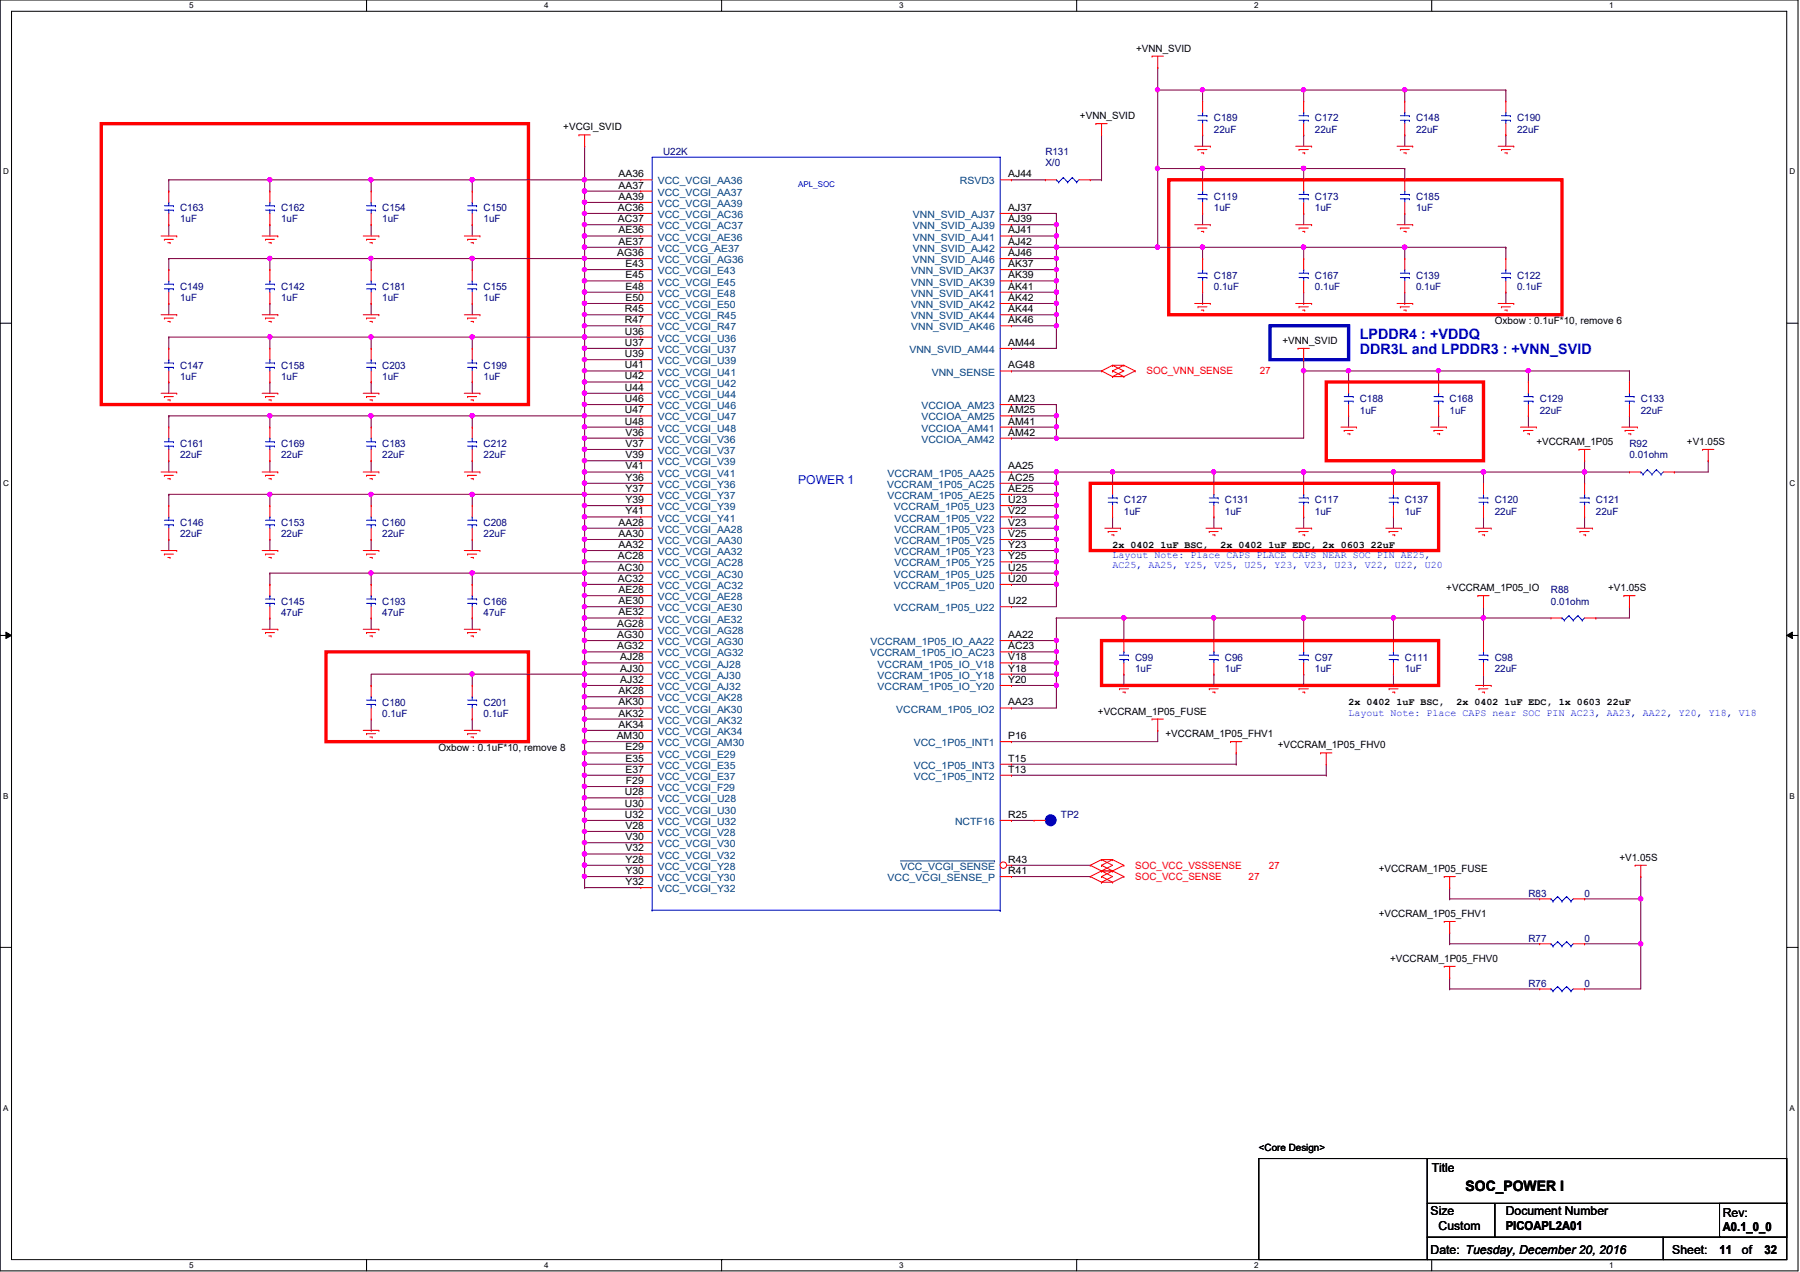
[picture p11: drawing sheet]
<svg xmlns="http://www.w3.org/2000/svg" width="297mm" height="210mm" viewBox="0 0 297 210" stroke-linecap="round" stroke-linejoin="round" font-family="sans-serif">
<defs><g id="words">
<g font-size="2.4" fill="#00f">
<text x="224.4" y="56">LPDDR4 : +VDDQ</text>
<text x="224.4" y="58.4">DDR3L and LPDDR3 : +VNN_SVID</text>
</g>
<text font-size="2.4" x="241.8" y="196.5">SOC_POWER I</text>
<text font-size="2" fill="#00f" x="131.7" y="79.8">POWER 1</text>
<g font-size="2">
<text x="236.3" y="193.5">Title</text>
<text x="236.1" y="200.5">Size</text>
<text x="237.4" y="202.9">Custom</text>
<text x="248.5" y="200.5">Document Number</text>
<text x="248.5" y="202.9">PICOAPL2A01</text>
<text x="284.3" y="200.9">Rev:</text>
<text x="284.3" y="203.1">A0.1_0_0</text>
<text x="236.1" y="207">Date: Tuesday, December 20, 2016</text>
<text x="276" y="207">Sheet:</text>
<text x="283.8" y="207">11</text>
<text x="287.4" y="207">of</text>
<text x="291.2" y="207">32</text>
</g>
<g font-size="1.7">
<text x="187.5" y="8.6">+VNN_SVID</text>
<text x="93" y="21.5">+VCGI_SVID</text>
<text x="178.2" y="19.6">+VNN_SVID</text>
<text x="102.1" y="29.3">AA36</text>
<text x="166.4" y="29.3">AJ44</text>
<text x="102" y="34.8">AC36</text>
<text x="102.1" y="31.1">AA37</text>
<text x="102.1" y="33">AA39</text>
<text x="166.4" y="34.8">AJ37</text>
<text x="102" y="36.7">AC37</text>
<text x="102.1" y="38.5">AE36</text>
<text x="102.1" y="40.4">AE37</text>
<text x="166.4" y="36.7">AJ39</text>
<text x="166.4" y="38.5">AJ41</text>
<text x="166.4" y="40.4">AJ42</text>
<text x="101.9" y="42.2">AG36</text>
<text x="103.2" y="45.9">E45</text>
<text x="103.2" y="44.1">E43</text>
<text x="103.2" y="47.8">E48</text>
<text x="166.4" y="42.2">AJ46</text>
<text x="166.4" y="44.1">AK37</text>
<text x="166.4" y="45.9">AK39</text>
<text x="166.4" y="47.8">AK41</text>
<text x="103.1" y="51.5">R45</text>
<text x="103.1" y="53.3">R47</text>
<text x="103.2" y="49.7">E50</text>
<text x="166.4" y="49.7">AK42</text>
<text x="166.4" y="51.5">AK44</text>
<text x="166.4" y="53.3">AK46</text>
<text x="246.7" y="53.4">Oxbow : 0.1uF*10, remove 6</text>
<text x="103.1" y="55.2">U36</text>
<text x="103.1" y="57.1">U37</text>
<text x="103.1" y="58.9">U39</text>
<text x="166.4" y="57.1">AM44</text>
<text x="211.6" y="56.7">+VNN_SVID</text>
<text x="103.1" y="60.8">U41</text>
<text x="103.1" y="62.6">U42</text>
<text x="103.1" y="64.5">U44</text>
<text x="166.4" y="60.8">AG48</text>
<text x="103.1" y="66.3">U46</text>
<text x="103.1" y="68.2">U47</text>
<text x="103.1" y="70.1">U48</text>
<text x="103.2" y="71.9">V36</text>
<text x="166.4" y="66.3">AM23</text>
<text x="166.4" y="68.2">AM25</text>
<text x="166.4" y="70.1">AM41</text>
<text x="166.4" y="71.9">AM42</text>
<text x="103.2" y="73.7">V37</text>
<text x="103.2" y="75.6">V39</text>
<text x="103.2" y="77.5">V41</text>
<text x="166.4" y="77.5">AA25</text>
<text x="253.5" y="73.4">+VCCRAM_1P05</text>
<text x="278.4" y="73.4">+V1.05S</text>
<text x="103.2" y="79.3">Y36</text>
<text x="103.2" y="81.2">Y37</text>
<text x="103.2" y="83">Y39</text>
<text x="166.4" y="79.3">AC25</text>
<text x="166.4" y="81.2">AE25</text>
<text x="166.4" y="83">U23</text>
<text x="102.1" y="86.7">AA28</text>
<text x="102.1" y="88.6">AA30</text>
<text x="103.2" y="84.9">Y41</text>
<text x="166.4" y="84.9">V22</text>
<text x="166.4" y="86.7">V23</text>
<text x="166.4" y="88.6">V25</text>
<text x="102" y="92.3">AC28</text>
<text x="102" y="94.1">AC30</text>
<text x="102.1" y="90.4">AA32</text>
<text x="166.4" y="90.4">Y23</text>
<text x="166.4" y="94.1">U25</text>
<text x="166.4" y="92.3">Y25</text>
<text x="183.6" y="90.5">2x 0402 1uF BSC,</text>
<text x="201.4" y="90.5">2x 0402 1uF EDC, 2x 0603 22uF</text>
<text x="102" y="96">AC32</text>
<text x="102.1" y="97.9">AE28</text>
<text x="102.1" y="99.7">AE30</text>
<text x="102.1" y="101.6">AE32</text>
<text x="166.4" y="99.7">U22</text>
<text x="166.4" y="96">U20</text>
<text x="238.7" y="97.5">+VCCRAM_1P05_IO</text>
<text x="265.4" y="97.5">+V1.05S</text>
<text x="101.9" y="103.4">AG28</text>
<text x="101.9" y="105.3">AG30</text>
<text x="101.9" y="107.1">AG32</text>
<text x="166.4" y="105.3">AA22</text>
<text x="166.4" y="107.1">AC23</text>
<text x="102.4" y="109">AJ28</text>
<text x="102.4" y="110.8">AJ30</text>
<text x="102.4" y="112.7">AJ32</text>
<text x="166.4" y="109">V18</text>
<text x="166.4" y="110.8">Y18</text>
<text x="166.4" y="112.7">Y20</text>
<text x="102.1" y="114.6">AK28</text>
<text x="102.1" y="116.4">AK30</text>
<text x="102.1" y="118.2">AK32</text>
<text x="166.4" y="116.4">AA23</text>
<text x="181.2" y="117.9">+VCCRAM_1P05_FUSE</text>
<text x="222.5" y="116.4">2x 0402 1uF BSC,</text>
<text x="240.4" y="116.4">2x 0402 1uF EDC, 1x 0603 22uF</text>
<text x="72.3" y="123.9">Oxbow : 0.1uF*10, remove 8</text>
<text x="101.8" y="122">AM30</text>
<text x="102.1" y="120.1">AK34</text>
<text x="103.2" y="125.7">E35</text>
<text x="103.2" y="123.8">E29</text>
<text x="166.4" y="122">P16</text>
<text x="166.4" y="125.7">T15</text>
<text x="192.3" y="121.6">+VCCRAM_1P05_FHV1</text>
<text x="210.9" y="123.5">+VCCRAM_1P05_FHV0</text>
<text x="103.1" y="131.2">U28</text>
<text x="103.2" y="127.5">E37</text>
<text x="103.3" y="129.4">F29</text>
<text x="166.4" y="127.5">T13</text>
<text x="103.1" y="133.1">U30</text>
<text x="103.1" y="135">U32</text>
<text x="103.2" y="136.8">V28</text>
<text x="166.4" y="135">R25</text>
<text x="103.2" y="138.6">V30</text>
<text x="103.2" y="140.5">V32</text>
<text x="103.2" y="142.4">Y28</text>
<text x="166.4" y="142.4">R43</text>
<text x="227.5" y="143.9">+VCCRAM_1P05_FUSE</text>
<text x="267.2" y="142">+V1.05S</text>
<text x="103.2" y="144.2">Y30</text>
<text x="103.2" y="146">Y32</text>
<text x="166.4" y="144.2">R41</text>
<text x="227.5" y="151.3">+VCCRAM_1P05_FHV1</text>
<text x="229.4" y="158.7">+VCCRAM_1P05_FHV0</text>
<text x="207.7" y="189.9">&lt;Core Design&gt;</text>
</g>
<g font-size="1.7" fill="#000080">
<text x="200.3" y="20">C189</text>
<text x="200.3" y="21.9">22uF</text>
<text x="217" y="20">C172</text>
<text x="217" y="21.9">22uF</text>
<text x="233.7" y="20">C148</text>
<text x="233.7" y="21.9">22uF</text>
<text x="250.4" y="20">C190</text>
<text x="250.4" y="21.9">22uF</text>
<text x="109.4" y="25.6">U22K</text>
<text x="172.5" y="25.6">R131</text>
<text x="172.5" y="27.4">X/0</text>
<text x="29.7" y="34.9">C163</text>
<text x="46.4" y="34.9">C162</text>
<text x="63.1" y="34.9">C154</text>
<text x="79.8" y="34.9">C150</text>
<text x="200.3" y="33">C119</text>
<text x="200.3" y="34.9">1uF</text>
<text x="217" y="33">C173</text>
<text x="217" y="34.9">1uF</text>
<text x="233.7" y="33">C185</text>
<text x="233.7" y="34.9">1uF</text>
<text x="29.7" y="36.7">1uF</text>
<text x="46.4" y="36.7">1uF</text>
<text x="63.1" y="36.7">1uF</text>
<text x="79.8" y="36.7">1uF</text>
<text x="29.7" y="47.8">C149</text>
<text x="46.4" y="47.8">C142</text>
<text x="63.1" y="47.8">C181</text>
<text x="79.8" y="47.8">C155</text>
<text x="200.3" y="46">C187</text>
<text x="200.3" y="47.8">0.1uF</text>
<text x="217" y="46">C167</text>
<text x="217" y="47.8">0.1uF</text>
<text x="233.7" y="46">C139</text>
<text x="233.7" y="47.8">0.1uF</text>
<text x="250.4" y="46">C122</text>
<text x="250.4" y="47.8">0.1uF</text>
<text x="29.7" y="49.7">1uF</text>
<text x="46.4" y="49.7">1uF</text>
<text x="63.1" y="49.7">1uF</text>
<text x="79.8" y="49.7">1uF</text>
<text x="29.7" y="60.8">C147</text>
<text x="29.7" y="62.7">1uF</text>
<text x="46.4" y="60.8">C158</text>
<text x="46.4" y="62.7">1uF</text>
<text x="63.1" y="60.8">C203</text>
<text x="63.1" y="62.7">1uF</text>
<text x="79.8" y="60.8">C199</text>
<text x="79.8" y="62.7">1uF</text>
<text x="224.4" y="66.4">C188</text>
<text x="224.4" y="68.2">1uF</text>
<text x="239.2" y="66.4">C168</text>
<text x="239.2" y="68.2">1uF</text>
<text x="254.1" y="66.4">C129</text>
<text x="254.1" y="68.2">22uF</text>
<text x="270.8" y="66.4">C133</text>
<text x="270.8" y="68.2">22uF</text>
<text x="29.7" y="73.8">C161</text>
<text x="29.7" y="75.6">22uF</text>
<text x="46.4" y="73.8">C169</text>
<text x="46.4" y="75.6">22uF</text>
<text x="63.1" y="73.8">C183</text>
<text x="63.1" y="75.6">22uF</text>
<text x="79.8" y="73.8">C212</text>
<text x="79.8" y="75.6">22uF</text>
<text x="268.9" y="73.8">R92</text>
<text x="268.9" y="75.6">0.01ohm</text>
<text x="185.5" y="83.1">C127</text>
<text x="202.1" y="83.1">C131</text>
<text x="217" y="83.1">C117</text>
<text x="231.8" y="83.1">C137</text>
<text x="246.7" y="83.1">C120</text>
<text x="263.4" y="83.1">C121</text>
<text x="29.7" y="86.8">C146</text>
<text x="29.7" y="88.6">22uF</text>
<text x="46.4" y="86.8">C153</text>
<text x="46.4" y="88.6">22uF</text>
<text x="63.1" y="86.8">C160</text>
<text x="63.1" y="88.6">22uF</text>
<text x="79.8" y="86.8">C208</text>
<text x="79.8" y="88.6">22uF</text>
<text x="185.5" y="84.9">1uF</text>
<text x="202.1" y="84.9">1uF</text>
<text x="217" y="84.9">1uF</text>
<text x="231.8" y="84.9">1uF</text>
<text x="246.7" y="84.9">22uF</text>
<text x="263.4" y="84.9">22uF</text>
<text x="46.4" y="99.8">C145</text>
<text x="46.4" y="101.6">47uF</text>
<text x="63.1" y="99.8">C193</text>
<text x="63.1" y="101.6">47uF</text>
<text x="79.8" y="99.8">C166</text>
<text x="79.8" y="101.6">47uF</text>
<text x="255.9" y="97.9">R88</text>
<text x="255.9" y="99.8">0.01ohm</text>
<text x="187.3" y="109.1">C99</text>
<text x="187.3" y="110.9">1uF</text>
<text x="202.1" y="109.1">C96</text>
<text x="202.1" y="110.9">1uF</text>
<text x="217" y="109.1">C97</text>
<text x="217" y="110.9">1uF</text>
<text x="231.8" y="109.1">C111</text>
<text x="231.8" y="110.9">1uF</text>
<text x="246.7" y="109.1">C98</text>
<text x="246.7" y="110.9">22uF</text>
<text x="63.1" y="116.5">C180</text>
<text x="63.1" y="118.3">0.1uF</text>
<text x="79.8" y="116.5">C201</text>
<text x="79.8" y="118.3">0.1uF</text>
<text x="175.1" y="135">TP2</text>
<text x="252.2" y="148">R83</text>
<text x="261.5" y="148">0</text>
<text x="252.2" y="155.4">R77</text>
<text x="261.5" y="155.4">0</text>
<text x="252.2" y="162.8">R76</text>
<text x="261.5" y="162.8">0</text>
</g>
<g font-size="1.7" fill="#004080">
<text x="108.5" y="36">VCC_VCGI_AC36</text>
<text x="108.5" y="30.4">VCC_VCGI_AA36</text>
<text x="108.5" y="32.3">VCC_VCGI_AA37</text>
<text x="108.5" y="34.2">VCC_VCGI_AA39</text>
<text x="150.7" y="36">VNN_SVID_AJ37</text>
<text x="158.4" y="30.4">RSVD3</text>
<text x="108.5" y="37.8">VCC_VCGI_AC37</text>
<text x="108.5" y="39.7">VCC_VCGI_AE36</text>
<text x="108.5" y="41.6">VCC_VCG_AE37</text>
<text x="150.7" y="37.8">VNN_SVID_AJ39</text>
<text x="150.7" y="39.7">VNN_SVID_AJ41</text>
<text x="150.7" y="41.6">VNN_SVID_AJ42</text>
<text x="108.5" y="47.1">VCC_VCGI_E45</text>
<text x="108.5" y="43.4">VCC_VCGI_AG36</text>
<text x="108.5" y="45.3">VCC_VCGI_E43</text>
<text x="150.4" y="45.3">VNN_SVID_AK37</text>
<text x="150.4" y="47.1">VNN_SVID_AK39</text>
<text x="150.7" y="43.4">VNN_SVID_AJ46</text>
<text x="108.5" y="49">VCC_VCGI_E48</text>
<text x="108.5" y="52.7">VCC_VCGI_R45</text>
<text x="108.5" y="50.8">VCC_VCGI_E50</text>
<text x="150.4" y="49">VNN_SVID_AK41</text>
<text x="150.4" y="50.8">VNN_SVID_AK42</text>
<text x="150.4" y="52.7">VNN_SVID_AK44</text>
<text x="108.5" y="54.5">VCC_VCGI_R47</text>
<text x="108.5" y="56.4">VCC_VCGI_U36</text>
<text x="108.5" y="58.3">VCC_VCGI_U37</text>
<text x="150.1" y="58.3">VNN_SVID_AM44</text>
<text x="150.4" y="54.5">VNN_SVID_AK46</text>
<text x="108.5" y="60.1">VCC_VCGI_U39</text>
<text x="108.5" y="62">VCC_VCGI_U41</text>
<text x="108.5" y="63.8">VCC_VCGI_U42</text>
<text x="108.5" y="65.7">VCC_VCGI_U44</text>
<text x="153.8" y="62">VNN_SENSE</text>
<text x="108.5" y="67.5">VCC_VCGI_U46</text>
<text x="108.5" y="69.4">VCC_VCGI_U47</text>
<text x="108.5" y="71.2">VCC_VCGI_U48</text>
<text x="152.1" y="67.5">VCCIOA_AM23</text>
<text x="152.1" y="69.4">VCCIOA_AM25</text>
<text x="152.1" y="71.2">VCCIOA_AM41</text>
<text x="108.5" y="73.1">VCC_VCGI_V36</text>
<text x="108.5" y="74.9">VCC_VCGI_V37</text>
<text x="108.5" y="76.8">VCC_VCGI_V39</text>
<text x="152.1" y="73.1">VCCIOA_AM42</text>
<text x="108.5" y="78.7">VCC_VCGI_V41</text>
<text x="108.5" y="80.5">VCC_VCGI_Y36</text>
<text x="108.5" y="82.3">VCC_VCGI_Y37</text>
<text x="146.4" y="80.5">VCCRAM_1P05_AC25</text>
<text x="146.5" y="78.7">VCCRAM_1P05_AA25</text>
<text x="146.5" y="82.3">VCCRAM_1P05_AE25</text>
<text x="108.5" y="84.2">VCC_VCGI_Y39</text>
<text x="108.5" y="86.1">VCC_VCGI_Y41</text>
<text x="108.5" y="87.9">VCC_VCGI_AA28</text>
<text x="108.5" y="89.8">VCC_VCGI_AA30</text>
<text x="147.5" y="84.2">VCCRAM_1P05_U23</text>
<text x="147.6" y="86.1">VCCRAM_1P05_V22</text>
<text x="147.6" y="87.9">VCCRAM_1P05_V23</text>
<text x="147.6" y="89.8">VCCRAM_1P05_V25</text>
<text x="108.5" y="91.6">VCC_VCGI_AA32</text>
<text x="108.5" y="93.5">VCC_VCGI_AC28</text>
<text x="108.5" y="95.3">VCC_VCGI_AC30</text>
<text x="147.5" y="95.3">VCCRAM_1P05_U25</text>
<text x="147.6" y="91.6">VCCRAM_1P05_Y23</text>
<text x="147.6" y="93.5">VCCRAM_1P05_Y25</text>
<text x="108.5" y="97.2">VCC_VCGI_AC32</text>
<text x="108.5" y="99.1">VCC_VCGI_AE28</text>
<text x="108.5" y="100.9">VCC_VCGI_AE30</text>
<text x="147.5" y="100.9">VCCRAM_1P05_U22</text>
<text x="147.5" y="97.2">VCCRAM_1P05_U20</text>
<text x="108.5" y="102.7">VCC_VCGI_AE32</text>
<text x="108.5" y="104.6">VCC_VCGI_AG28</text>
<text x="108.5" y="106.5">VCC_VCGI_AG30</text>
<text x="143.7" y="106.5">VCCRAM_1P05_IO_AA22</text>
<text x="108.5" y="108.3">VCC_VCGI_AG32</text>
<text x="108.5" y="110.2">VCC_VCGI_AJ28</text>
<text x="108.5" y="112">VCC_VCGI_AJ30</text>
<text x="108.5" y="113.9">VCC_VCGI_AJ32</text>
<text x="143.6" y="108.3">VCCRAM_1P05_IO_AC23</text>
<text x="144.8" y="110.2">VCCRAM_1P05_IO_V18</text>
<text x="144.8" y="112">VCCRAM_1P05_IO_Y18</text>
<text x="144.8" y="113.9">VCCRAM_1P05_IO_Y20</text>
<text x="108.5" y="115.7">VCC_VCGI_AK28</text>
<text x="108.5" y="117.6">VCC_VCGI_AK30</text>
<text x="108.5" y="119.4">VCC_VCGI_AK32</text>
<text x="147.9" y="117.6">VCCRAM_1P05_IO2</text>
<text x="108.5" y="121.3">VCC_VCGI_AK34</text>
<text x="108.5" y="123.1">VCC_VCGI_AM30</text>
<text x="108.5" y="125">VCC_VCGI_E29</text>
<text x="150.8" y="123.1">VCC_1P05_INT1</text>
<text x="108.5" y="130.6">VCC_VCGI_F29</text>
<text x="108.5" y="126.9">VCC_VCGI_E35</text>
<text x="108.5" y="128.7">VCC_VCGI_E37</text>
<text x="150.8" y="126.9">VCC_1P05_INT3</text>
<text x="150.8" y="128.7">VCC_1P05_INT2</text>
<text x="108.5" y="132.4">VCC_VCGI_U28</text>
<text x="108.5" y="134.3">VCC_VCGI_U30</text>
<text x="108.5" y="136.1">VCC_VCGI_U32</text>
<text x="108.5" y="138">VCC_VCGI_V28</text>
<text x="157.6" y="136.1">NCTF16</text>
<text x="108.5" y="139.8">VCC_VCGI_V30</text>
<text x="108.5" y="141.7">VCC_VCGI_V32</text>
<text x="108.5" y="143.6">VCC_VCGI_Y28</text>
<text x="148.6" y="143.6">VCC_VCGI_SENSE</text>
<text x="108.5" y="145.4">VCC_VCGI_Y30</text>
<text x="108.5" y="147.2">VCC_VCGI_Y32</text>
<text x="146.5" y="145.4">VCC_VCGI_SENSE_P</text>
</g>
<g font-size="1.7" fill="#f00">
<text x="189.2" y="61.8">SOC_VNN_SENSE</text>
<text x="207.9" y="61.8">27</text>
<text x="187.3" y="143.3">SOC_VCC_VSSSENSE</text>
<text x="209.4" y="143.3">27</text>
<text x="187.3" y="145.2">SOC_VCC_SENSE</text>
<text x="206" y="145.2">27</text>
</g>
<g font-size="1.7" fill="#00f">
<text x="183.6" y="92.2">Layout Note: Place CAPS PLACE CAPS NEAR SOC PIN AE25,</text>
<text x="183.6" y="93.8">AC25, AA25, Y25, V25, U25, Y23, V23, U23, V22, U22, U20</text>
<text x="222.5" y="118.2">Layout Note: Place CAPS near SOC PIN AC23, AA23, AA22, Y20, Y18, V18</text>
</g>
<g font-size="1.3">
<text x="31.2" y="1.4">5</text>
<text x="89.8" y="1.4">4</text>
<text x="148.4" y="1.4">3</text>
<text x="207" y="1.4">2</text>
<text x="265.6" y="1.4">1</text>
<text x=".5" y="28.8">D</text>
<text x="295.3" y="28.8">D</text>
<text x=".5" y="80.3">C</text>
<text x="295.3" y="80.3">C</text>
<text x=".5" y="131.8">B</text>
<text x="295.3" y="131.8">B</text>
<text x=".5" y="183.3">A</text>
<text x="295.3" y="183.3">A</text>
<text x="31.2" y="209.3">5</text>
<text x="89.8" y="209.3">4</text>
<text x="148.4" y="209.3">3</text>
<text x="207" y="209.3">2</text>
<text x="265.6" y="209.3">1</text>
</g>
<text font-size="1.3" fill="#00f" x="131.7" y="30.9">APL_SOC</text>
</g></defs>
<path d="M0 0h296.7v209.7h-296.7zM1.9 1.9h292.9v206h-292.9z" fill="none" stroke="#000" stroke-width=".17"/>
<g fill="#fff">
<path d="M31.2 .2h.7v1.5h-.7z"/>
<path d="M31.2 208.1h.7v1.4h-.7z"/>
</g>
<path d="M60.5 0v1.9M60.5 207.9v1.8" fill="none" stroke="#000" stroke-width=".17"/>
<g fill="#fff">
<path d="M89.8 .2h.7v1.5h-.7z"/>
<path d="M89.8 208.1h.7v1.4h-.7z"/>
</g>
<path d="M119.1 0v1.9M119.1 207.9v1.8" fill="none" stroke="#000" stroke-width=".17"/>
<g fill="#fff">
<path d="M148.4 .2h.7v1.5h-.7z"/>
<path d="M148.4 208.1h.7v1.4h-.7z"/>
</g>
<path d="M177.7 0v1.9M177.7 207.9v1.8" fill="none" stroke="#000" stroke-width=".17"/>
<g fill="#fff">
<path d="M207 .2h.7v1.5h-.7z"/>
<path d="M207 208.1h.7v1.4h-.7z"/>
</g>
<path d="M236.3 0v1.9M236.3 207.9v1.8" fill="none" stroke="#000" stroke-width=".17"/>
<g fill="#fff">
<path d="M265.6 .2h.7v1.5h-.7z"/>
<path d="M265.6 208.1h.7v1.4h-.7z"/>
<path d="M.5 27.6h.9v1.5h-.9z"/>
<path d="M295.3 27.6h.9v1.5h-.9z"/>
<path d="M.5 79.1h.9v1.5h-.9z"/>
<path d="M295.3 79.1h.9v1.5h-.9z"/>
</g>
<path d="M0 53.3h1.9M294.8 53.3h1.9" fill="none" stroke="#000" stroke-width=".17"/>
<g fill="#fff">
<path d="M.5 130.6h.9v1.5h-.9z"/>
<path d="M295.3 130.6h.9v1.5h-.9z"/>
</g>
<path d="M0 104.9h1.9M1 104.3l.9 .6-.9 .5zM294.8 104.9l1-.6v1.1zM294.8 104.9h1.9" fill="none" stroke="#000" stroke-width=".17"/>
<path d="M1 104.3l.9 .6-.9 .5zM294.8 104.9l1-.6v1.1z" fill="#000"/>
<g fill="#fff">
<path d="M.5 182.1h.8v1.5h-.8z"/>
<path d="M295.3 182.1h.8v1.5h-.8z"/>
</g>
<path d="M0 156.3h1.9M294.8 156.3h1.9" fill="none" stroke="#000" stroke-width=".17"/>
<path d="M209.6 53.8h12.9v5.6h-12.9z" fill="none" stroke="#00f" stroke-width=".55"/>
<path d="M16.7 20.4h70.5v46.4h-70.5zM192.9 29.7h64.9v22.2h-64.9zM179.9 79.8h57.5v11h-57.5zM218.9 63h25.9v13h-25.9zM53.8 107.6h33.4v14.8h-33.4zM181.8 105.7h55.6v7.4h-55.6z" fill="none" stroke="#f00" stroke-width=".55"/>
<path d="M96.5 29.7h.1M96.5 31.5h.1M96.5 33.4h.1M96.5 35.2h.1M96.5 37.1h.1M96.5 38.9h.1M96.5 29.7h9.2M96.5 31.5h9.2M96.5 33.4h9.2M96.5 35.2h9.2M96.5 37.1h9.2M96.5 38.9h9.2" fill="none" stroke="#800040" stroke-width=".17"/>
<circle cx="96.4" cy="38.9" r=".37" fill="#f0f"/>
<circle cx="96.4" cy="38.9" r=".37" fill="none" stroke="#f0f" stroke-width=".17"/>
<path d="M96.5 40.8h.1M96.5 42.7h.1M96.5 40.8h9.2M96.5 42.7h9.2" fill="none" stroke="#800040" stroke-width=".17"/>
<circle cx="96.5" cy="42.6" r=".36" fill="#f0f"/>
<circle cx="96.5" cy="42.6" r=".36" fill="none" stroke="#f0f" stroke-width=".17"/>
<path d="M96.5 44.5h.1M96.5 44.5h9.2" fill="none" stroke="#800040" stroke-width=".17"/>
<circle cx="96.5" cy="44.5" r=".36" fill="#f0f"/>
<circle cx="96.5" cy="44.5" r=".36" fill="none" stroke="#f0f" stroke-width=".17"/>
<path d="M96.5 46.4h.1M96.5 48.2h.1M96.5 46.4h9.2M96.5 48.2h9.2" fill="none" stroke="#800040" stroke-width=".17"/>
<circle cx="96.4" cy="48.2" r=".37" fill="#f0f"/>
<circle cx="96.4" cy="48.2" r=".37" fill="none" stroke="#f0f" stroke-width=".17"/>
<path d="M96.5 50.1h.1M96.5 50.1h9.2" fill="none" stroke="#800040" stroke-width=".17"/>
<circle cx="96.4" cy="50.1" r=".37" fill="#f0f"/>
<circle cx="96.4" cy="50.1" r=".37" fill="none" stroke="#f0f" stroke-width=".17"/>
<path d="M96.5 51.9h.1M96.5 53.8h.1M96.5 55.6h.1M96.5 57.5h.1M96.5 51.9h9.2M96.5 53.8h9.2M96.5 55.6h9.2M96.5 57.5h9.2" fill="none" stroke="#800040" stroke-width=".17"/>
<circle cx="96.4" cy="57.5" r=".37" fill="#f0f"/>
<circle cx="96.4" cy="57.5" r=".37" fill="none" stroke="#f0f" stroke-width=".17"/>
<path d="M96.5 59.4h.1M96.5 59.4h9.2" fill="none" stroke="#800040" stroke-width=".17"/>
<circle cx="96.4" cy="59.3" r=".37" fill="#f0f"/>
<circle cx="96.4" cy="59.3" r=".37" fill="none" stroke="#f0f" stroke-width=".17"/>
<path d="M96.5 61.2h.1M96.5 63h.1M96.5 64.9h.1M96.5 66.8h.1M96.5 61.2h9.2M96.5 63h9.2M96.5 64.9h9.2M96.5 66.8h9.2" fill="none" stroke="#800040" stroke-width=".17"/>
<circle cx="96.4" cy="66.7" r=".37" fill="#f0f"/>
<circle cx="96.4" cy="66.7" r=".37" fill="none" stroke="#f0f" stroke-width=".17"/>
<path d="M96.5 68.6h.1M96.5 68.6h9.2" fill="none" stroke="#800040" stroke-width=".17"/>
<circle cx="96.4" cy="68.6" r=".37" fill="#f0f"/>
<circle cx="96.4" cy="68.6" r=".37" fill="none" stroke="#f0f" stroke-width=".17"/>
<path d="M96.5 70.5h.1M96.5 72.3h.1M96.5 74.2h.1M96.5 70.5h9.2M96.5 72.3h9.2M96.5 74.2h9.2" fill="none" stroke="#800040" stroke-width=".17"/>
<circle cx="96.4" cy="74.1" r=".37" fill="#f0f"/>
<circle cx="96.4" cy="74.1" r=".37" fill="none" stroke="#f0f" stroke-width=".17"/>
<g fill="none" stroke="#800040" stroke-width=".17">
<path d="M96.5 76h.1M96.5 77.9h.1M96.5 79.8h.1M96.5 76h9.2M96.5 77.9h9.2M96.5 79.8h9.2M96.5 81.6h.1M96.5 83.4h.1M96.5 85.3h.1M96.5 87.2h.1M96.5 89h.1M96.5 90.8h.1"/>
<path d="M96.5 81.6h9.2M96.5 83.4h9.2M96.5 85.3h9.2M96.5 87.2h9.2M96.5 89h9.2M96.5 90.8h9.2"/>
</g>
<circle cx="96.5" cy="90.8" r=".36" fill="#f0f"/>
<circle cx="96.5" cy="90.8" r=".36" fill="none" stroke="#f0f" stroke-width=".17"/>
<path d="M96.5 92.7h.1M96.5 94.6h.1M96.5 96.4h.1M96.5 98.3h.1M96.5 92.7h9.2M96.5 94.6h9.2M96.5 96.4h9.2M96.5 98.3h9.2" fill="none" stroke="#800040" stroke-width=".17"/>
<circle cx="96.5" cy="98.3" r=".36" fill="#f0f"/>
<circle cx="96.5" cy="98.3" r=".36" fill="none" stroke="#f0f" stroke-width=".17"/>
<g fill="none" stroke="#800040" stroke-width=".17">
<path d="M96.5 100.1h.1M96.5 102h.1M96.5 103.8h.1M96.5 105.7h.1M96.5 107.6h.1M96.5 109.4h.1M96.5 111.3h.1M96.5 100.1h9.2M96.5 102h9.2M96.5 103.8h9.2M96.5 105.7h9.2M96.5 107.6h9.2"/>
<path d="M96.5 109.4h9.2M96.5 111.3h9.2"/>
</g>
<circle cx="96.4" cy="111.2" r=".37" fill="#f0f"/>
<circle cx="96.4" cy="111.2" r=".37" fill="none" stroke="#f0f" stroke-width=".17"/>
<g fill="none" stroke="#800040" stroke-width=".17">
<path d="M96.5 113.1h.1M96.5 115h.1M96.5 116.8h.1M96.5 118.7h.1M96.5 113.1h9.2M96.5 115h9.2M96.5 116.8h9.2M96.5 118.7h9.2M96.5 120.5h.1M96.5 122.4h.1M96.5 124.2h.1M96.5 126.1h.1"/>
<path d="M96.5 120.5h9.2M96.5 122.4h9.2M96.5 124.2h9.2M96.5 126.1h9.2"/>
</g>
<circle cx="96.5" cy="126.1" r=".36" fill="#f0f"/>
<circle cx="96.5" cy="126.1" r=".36" fill="none" stroke="#f0f" stroke-width=".17"/>
<path d="M96.5 127.9h.1M96.5 127.9h9.2" fill="none" stroke="#800040" stroke-width=".17"/>
<circle cx="96.5" cy="127.9" r=".36" fill="#f0f"/>
<circle cx="96.5" cy="127.9" r=".36" fill="none" stroke="#f0f" stroke-width=".17"/>
<path d="M96.5 129.8h.1M96.5 129.8h9.2" fill="none" stroke="#800040" stroke-width=".17"/>
<circle cx="96.4" cy="129.8" r=".37" fill="#f0f"/>
<circle cx="96.4" cy="129.8" r=".37" fill="none" stroke="#f0f" stroke-width=".17"/>
<path d="M96.5 131.7h.1M96.5 133.5h.1M96.5 135.4h.1M96.5 137.2h.1M96.5 139.1h.1M96.5 131.7h9.2M96.5 133.5h9.2M96.5 135.4h9.2M96.5 137.2h9.2M96.5 139.1h9.2" fill="none" stroke="#800040" stroke-width=".17"/>
<circle cx="96.4" cy="139" r=".37" fill="#f0f"/>
<circle cx="96.4" cy="139" r=".37" fill="none" stroke="#f0f" stroke-width=".17"/>
<path d="M96.5 29.7h.1M96.5 29.7v1.8M96.5 140.9h.1M96.5 142.8h.1M96.5 144.7h.1M96.5 146.5h.1M96.5 140.9h9.2M96.5 142.8h9.2M96.5 144.7h9.2M96.5 146.5h9.2" fill="none" stroke="#800040" stroke-width=".17"/>
<circle cx="96.4" cy="31.5" r=".37" fill="#f0f"/>
<circle cx="96.4" cy="31.5" r=".37" fill="none" stroke="#f0f" stroke-width=".17"/>
<path d="M96.5 31.5h.1M96.5 33.4h.1M96.5 31.5v3.7" fill="none" stroke="#800040" stroke-width=".17"/>
<circle cx="96.5" cy="33.4" r=".36" fill="#f0f"/>
<circle cx="96.5" cy="33.4" r=".36" fill="none" stroke="#f0f" stroke-width=".17"/>
<path d="M96.5 35.2h.1M96.5 35.2v1.9" fill="none" stroke="#800040" stroke-width=".17"/>
<circle cx="96.4" cy="37.1" r=".37" fill="#f0f"/>
<circle cx="96.4" cy="37.1" r=".37" fill="none" stroke="#f0f" stroke-width=".17"/>
<circle cx="96.5" cy="35.2" r=".36" fill="#f0f"/>
<circle cx="96.5" cy="35.2" r=".36" fill="none" stroke="#f0f" stroke-width=".17"/>
<path d="M96.5 37.1h.1M96.5 38.9h.1M96.5 37.1v3.7" fill="none" stroke="#800040" stroke-width=".17"/>
<circle cx="96.4" cy="40.8" r=".37" fill="#f0f"/>
<circle cx="96.4" cy="40.8" r=".37" fill="none" stroke="#f0f" stroke-width=".17"/>
<path d="M96.5 40.8h.1M96.5 42.7h.1M96.5 44.5h.1M96.5 46.4h.1M96.5 40.8v7.4" fill="none" stroke="#800040" stroke-width=".17"/>
<circle cx="96.4" cy="46.3" r=".37" fill="#f0f"/>
<circle cx="96.4" cy="46.3" r=".37" fill="none" stroke="#f0f" stroke-width=".17"/>
<path d="M96.5 48.2h.1M96.5 50.1h.1M96.5 51.9h.1M96.5 48.2v5.6" fill="none" stroke="#800040" stroke-width=".17"/>
<circle cx="96.5" cy="51.9" r=".36" fill="#f0f"/>
<circle cx="96.5" cy="51.9" r=".36" fill="none" stroke="#f0f" stroke-width=".17"/>
<path d="M96.5 53.8h.1M96.5 53.8v1.8" fill="none" stroke="#800040" stroke-width=".17"/>
<circle cx="96.4" cy="55.6" r=".37" fill="#f0f"/>
<circle cx="96.4" cy="55.6" r=".37" fill="none" stroke="#f0f" stroke-width=".17"/>
<circle cx="96.5" cy="53.8" r=".36" fill="#f0f"/>
<circle cx="96.5" cy="53.8" r=".36" fill="none" stroke="#f0f" stroke-width=".17"/>
<path d="M96.5 55.6h.1M96.5 57.5h.1M96.5 59.4h.1M96.5 55.6v7.4M96.5 61.2h.1" fill="none" stroke="#800040" stroke-width=".17"/>
<circle cx="96.5" cy="63" r=".36" fill="#f0f"/>
<circle cx="96.5" cy="63" r=".36" fill="none" stroke="#f0f" stroke-width=".17"/>
<circle cx="96.5" cy="61.2" r=".36" fill="#f0f"/>
<circle cx="96.5" cy="61.2" r=".36" fill="none" stroke="#f0f" stroke-width=".17"/>
<path d="M96.5 63h.1M96.5 63v1.9" fill="none" stroke="#800040" stroke-width=".17"/>
<circle cx="96.4" cy="64.9" r=".37" fill="#f0f"/>
<circle cx="96.4" cy="64.9" r=".37" fill="none" stroke="#f0f" stroke-width=".17"/>
<path d="M96.5 64.9h.1M96.5 66.8h.1M96.5 68.6h.1M96.5 70.5h.1M96.5 64.9v7.4" fill="none" stroke="#800040" stroke-width=".17"/>
<circle cx="96.5" cy="72.3" r=".36" fill="#f0f"/>
<circle cx="96.5" cy="72.3" r=".36" fill="none" stroke="#f0f" stroke-width=".17"/>
<circle cx="96.5" cy="70.4" r=".36" fill="#f0f"/>
<circle cx="96.5" cy="70.4" r=".36" fill="none" stroke="#f0f" stroke-width=".17"/>
<path d="M96.5 72.3h.1M96.5 74.2h.1M96.5 72.3v3.7" fill="none" stroke="#800040" stroke-width=".17"/>
<circle cx="96.4" cy="76" r=".37" fill="#f0f"/>
<circle cx="96.4" cy="76" r=".37" fill="none" stroke="#f0f" stroke-width=".17"/>
<path d="M96.5 76h.1M96.5 77.9h.1M96.5 76v3.8" fill="none" stroke="#800040" stroke-width=".17"/>
<circle cx="96.4" cy="77.9" r=".37" fill="#f0f"/>
<circle cx="96.4" cy="77.9" r=".37" fill="none" stroke="#f0f" stroke-width=".17"/>
<path d="M96.5 79.8h.1M96.5 79.8v1.8" fill="none" stroke="#800040" stroke-width=".17"/>
<circle cx="96.5" cy="81.6" r=".36" fill="#f0f"/>
<circle cx="96.5" cy="81.6" r=".36" fill="none" stroke="#f0f" stroke-width=".17"/>
<circle cx="96.5" cy="79.7" r=".36" fill="#f0f"/>
<circle cx="96.5" cy="79.7" r=".36" fill="none" stroke="#f0f" stroke-width=".17"/>
<path d="M96.5 81.6h.1M96.5 81.6v1.8" fill="none" stroke="#800040" stroke-width=".17"/>
<circle cx="96.4" cy="83.4" r=".37" fill="#f0f"/>
<circle cx="96.4" cy="83.4" r=".37" fill="none" stroke="#f0f" stroke-width=".17"/>
<path d="M96.5 83.4h.1M96.5 85.3h.1M96.5 83.4v3.8" fill="none" stroke="#800040" stroke-width=".17"/>
<circle cx="96.4" cy="87.1" r=".37" fill="#f0f"/>
<circle cx="96.4" cy="87.1" r=".37" fill="none" stroke="#f0f" stroke-width=".17"/>
<circle cx="96.4" cy="85.3" r=".37" fill="#f0f"/>
<circle cx="96.4" cy="85.3" r=".37" fill="none" stroke="#f0f" stroke-width=".17"/>
<path d="M96.5 87.2h.1M96.5 87.2v1.8" fill="none" stroke="#800040" stroke-width=".17"/>
<circle cx="96.5" cy="89" r=".36" fill="#f0f"/>
<circle cx="96.5" cy="89" r=".36" fill="none" stroke="#f0f" stroke-width=".17"/>
<path d="M96.5 89h.1M96.5 90.8h.1M96.5 92.7h.1M96.5 89v5.6" fill="none" stroke="#800040" stroke-width=".17"/>
<circle cx="96.4" cy="92.7" r=".37" fill="#f0f"/>
<circle cx="96.4" cy="92.7" r=".37" fill="none" stroke="#f0f" stroke-width=".17"/>
<path d="M96.5 94.6h.1M96.5 94.6v1.8" fill="none" stroke="#800040" stroke-width=".17"/>
<circle cx="96.4" cy="96.4" r=".37" fill="#f0f"/>
<circle cx="96.4" cy="96.4" r=".37" fill="none" stroke="#f0f" stroke-width=".17"/>
<circle cx="96.4" cy="94.5" r=".37" fill="#f0f"/>
<circle cx="96.4" cy="94.5" r=".37" fill="none" stroke="#f0f" stroke-width=".17"/>
<path d="M96.5 96.4h.1M96.5 98.3h.1M96.5 96.4v3.7" fill="none" stroke="#800040" stroke-width=".17"/>
<circle cx="96.5" cy="100.1" r=".36" fill="#f0f"/>
<circle cx="96.5" cy="100.1" r=".36" fill="none" stroke="#f0f" stroke-width=".17"/>
<path d="M96.5 100.1h.1M96.5 100.1v1.9" fill="none" stroke="#800040" stroke-width=".17"/>
<circle cx="96.4" cy="102" r=".37" fill="#f0f"/>
<circle cx="96.4" cy="102" r=".37" fill="none" stroke="#f0f" stroke-width=".17"/>
<path d="M96.5 102h.1M96.5 103.8h.1M96.5 102v3.7" fill="none" stroke="#800040" stroke-width=".17"/>
<circle cx="96.4" cy="103.8" r=".37" fill="#f0f"/>
<circle cx="96.4" cy="103.8" r=".37" fill="none" stroke="#f0f" stroke-width=".17"/>
<path d="M96.5 105.7h.1M96.5 105.7v1.9" fill="none" stroke="#800040" stroke-width=".17"/>
<circle cx="96.5" cy="107.5" r=".36" fill="#f0f"/>
<circle cx="96.5" cy="107.5" r=".36" fill="none" stroke="#f0f" stroke-width=".17"/>
<circle cx="96.4" cy="105.7" r=".37" fill="#f0f"/>
<circle cx="96.4" cy="105.7" r=".37" fill="none" stroke="#f0f" stroke-width=".17"/>
<path d="M96.5 107.6h.1M96.5 107.6v1.8" fill="none" stroke="#800040" stroke-width=".17"/>
<circle cx="96.5" cy="109.4" r=".36" fill="#f0f"/>
<circle cx="96.5" cy="109.4" r=".36" fill="none" stroke="#f0f" stroke-width=".17"/>
<path d="M96.5 109.4h.1M96.5 111.3h.1M96.5 113.1h.1M96.5 109.4v5.6" fill="none" stroke="#800040" stroke-width=".17"/>
<circle cx="96.4" cy="115" r=".37" fill="#f0f"/>
<circle cx="96.4" cy="115" r=".37" fill="none" stroke="#f0f" stroke-width=".17"/>
<circle cx="96.4" cy="113.1" r=".37" fill="#f0f"/>
<circle cx="96.4" cy="113.1" r=".37" fill="none" stroke="#f0f" stroke-width=".17"/>
<path d="M96.5 115h.1M96.5 115v1.8" fill="none" stroke="#800040" stroke-width=".17"/>
<circle cx="96.5" cy="116.8" r=".36" fill="#f0f"/>
<circle cx="96.5" cy="116.8" r=".36" fill="none" stroke="#f0f" stroke-width=".17"/>
<path d="M96.5 116.8h.1M96.5 116.8v1.9" fill="none" stroke="#800040" stroke-width=".17"/>
<circle cx="96.5" cy="118.7" r=".36" fill="#f0f"/>
<circle cx="96.5" cy="118.7" r=".36" fill="none" stroke="#f0f" stroke-width=".17"/>
<path d="M96.5 118.7h.1M96.5 118.7v1.8" fill="none" stroke="#800040" stroke-width=".17"/>
<circle cx="96.4" cy="120.5" r=".37" fill="#f0f"/>
<circle cx="96.4" cy="120.5" r=".37" fill="none" stroke="#f0f" stroke-width=".17"/>
<path d="M96.5 120.5h.1M96.5 122.4h.1M96.5 120.5v3.7" fill="none" stroke="#800040" stroke-width=".17"/>
<circle cx="96.4" cy="124.2" r=".37" fill="#f0f"/>
<circle cx="96.4" cy="124.2" r=".37" fill="none" stroke="#f0f" stroke-width=".17"/>
<circle cx="96.4" cy="122.4" r=".37" fill="#f0f"/>
<circle cx="96.4" cy="122.4" r=".37" fill="none" stroke="#f0f" stroke-width=".17"/>
<path d="M96.5 124.2h.1M96.5 126.1h.1M96.5 127.9h.1M96.5 129.8h.1M96.5 131.7h.1M96.5 124.2v9.3" fill="none" stroke="#800040" stroke-width=".17"/>
<circle cx="96.4" cy="133.5" r=".37" fill="#f0f"/>
<circle cx="96.4" cy="133.5" r=".37" fill="none" stroke="#f0f" stroke-width=".17"/>
<circle cx="96.4" cy="131.6" r=".37" fill="#f0f"/>
<circle cx="96.4" cy="131.6" r=".37" fill="none" stroke="#f0f" stroke-width=".17"/>
<path d="M96.5 133.5h.1M96.5 135.4h.1M96.5 133.5v3.7" fill="none" stroke="#800040" stroke-width=".17"/>
<circle cx="96.5" cy="137.2" r=".36" fill="#f0f"/>
<circle cx="96.5" cy="137.2" r=".36" fill="none" stroke="#f0f" stroke-width=".17"/>
<circle cx="96.5" cy="135.3" r=".36" fill="#f0f"/>
<circle cx="96.5" cy="135.3" r=".36" fill="none" stroke="#f0f" stroke-width=".17"/>
<path d="M96.5 137.2h.1M96.5 139.1h.1M96.5 137.2v5.6M96.5 140.9h.1" fill="none" stroke="#800040" stroke-width=".17"/>
<circle cx="96.4" cy="142.8" r=".37" fill="#f0f"/>
<circle cx="96.4" cy="142.8" r=".37" fill="none" stroke="#f0f" stroke-width=".17"/>
<circle cx="96.4" cy="140.9" r=".37" fill="#f0f"/>
<circle cx="96.4" cy="140.9" r=".37" fill="none" stroke="#f0f" stroke-width=".17"/>
<path d="M96.5 142.8h.1M96.5 144.7h.1M96.5 142.8v3.7" fill="none" stroke="#800040" stroke-width=".17"/>
<circle cx="96.5" cy="144.6" r=".36" fill="#f0f"/>
<circle cx="96.5" cy="144.6" r=".36" fill="none" stroke="#f0f" stroke-width=".17"/>
<path d="M96.5 24.1h.1M96.5 24.1v5.6" fill="none" stroke="#800040" stroke-width=".17"/>
<circle cx="96.4" cy="29.6" r=".37" fill="#f0f"/>
<circle cx="96.4" cy="29.6" r=".37" fill="none" stroke="#f0f" stroke-width=".17"/>
<path d="M166.9 66.8h.1M166.9 66.8h7.4M174.3 66.8h.1M174.3 66.8v1.8" fill="none" stroke="#800040" stroke-width=".17"/>
<circle cx="174.3" cy="68.6" r=".35" fill="#f0f"/>
<circle cx="174.3" cy="68.6" r=".35" fill="none" stroke="#f0f" stroke-width=".17"/>
<path d="M166.9 72.3h.1M166.9 70.5h.1M166.9 72.3h7.4M166.9 70.5h7.4" fill="none" stroke="#800040" stroke-width=".17"/>
<circle cx="174.3" cy="70.4" r=".34" fill="#f0f"/>
<circle cx="174.3" cy="70.4" r=".34" fill="none" stroke="#f0f" stroke-width=".17"/>
<path d="M166.9 57.5h.1M174.3 53.8h.1M174.3 53.8v3.7h-7.4M166.9 68.6h.1M166.9 68.6h7.4M174.3 70.5h.1M174.3 68.6h.1M174.3 68.6v3.7" fill="none" stroke="#800040" stroke-width=".17"/>
<circle cx="174.3" cy="53.8" r=".34" fill="#f0f"/>
<circle cx="174.3" cy="53.8" r=".34" fill="none" stroke="#f0f" stroke-width=".17"/>
<path d="M166.9 61.2h.1M166.9 77.9h.1M166.9 61.2h14.9M166.9 77.9h7.4" fill="none" stroke="#800040" stroke-width=".17"/>
<circle cx="174.3" cy="77.9" r=".35" fill="#f0f"/>
<circle cx="174.3" cy="77.9" r=".35" fill="none" stroke="#f0f" stroke-width=".17"/>
<path d="M166.9 79.8h.1M166.9 79.8h7.4M174.3 77.9h.1M174.3 79.8h.1M174.3 77.9v3.7" fill="none" stroke="#800040" stroke-width=".17"/>
<circle cx="174.3" cy="81.6" r=".34" fill="#f0f"/>
<circle cx="174.3" cy="81.6" r=".34" fill="none" stroke="#f0f" stroke-width=".17"/>
<circle cx="174.3" cy="79.7" r=".34" fill="#f0f"/>
<circle cx="174.3" cy="79.7" r=".34" fill="none" stroke="#f0f" stroke-width=".17"/>
<path d="M166.9 81.6h.1M166.9 81.6h7.4M174.3 81.6h.1M174.3 81.6v1.8" fill="none" stroke="#800040" stroke-width=".17"/>
<circle cx="174.3" cy="83.4" r=".35" fill="#f0f"/>
<circle cx="174.3" cy="83.4" r=".35" fill="none" stroke="#f0f" stroke-width=".17"/>
<path d="M166.9 83.4h.1M166.9 85.3h.1M166.9 87.2h.1M166.9 89h.1M166.9 83.4h7.4M166.9 87.2h7.4M166.9 89h7.4M174.3 83.4h.1M174.3 87.2h.1M174.3 89h.1M174.3 83.4v1.9h-7.4M174.3 87.2v3.6" fill="none" stroke="#800040" stroke-width=".17"/>
<circle cx="174.3" cy="90.8" r=".34" fill="#f0f"/>
<circle cx="174.3" cy="90.8" r=".34" fill="none" stroke="#f0f" stroke-width=".17"/>
<circle cx="174.3" cy="89" r=".34" fill="#f0f"/>
<circle cx="174.3" cy="89" r=".34" fill="none" stroke="#f0f" stroke-width=".17"/>
<path d="M166.9 90.8h.1M166.9 90.8h7.4M174.3 90.8h.1M174.3 90.8v1.9" fill="none" stroke="#800040" stroke-width=".17"/>
<circle cx="174.3" cy="92.7" r=".35" fill="#f0f"/>
<circle cx="174.3" cy="92.7" r=".35" fill="none" stroke="#f0f" stroke-width=".17"/>
<path d="M166.9 92.7h.1M166.9 94.6h.1M166.9 92.7h7.4M166.9 94.6h7.4M174.3 92.7h.1M174.3 94.6h.1M174.3 92.7v3.7" fill="none" stroke="#800040" stroke-width=".17"/>
<circle cx="174.3" cy="96.4" r=".35" fill="#f0f"/>
<circle cx="174.3" cy="96.4" r=".35" fill="none" stroke="#f0f" stroke-width=".17"/>
<circle cx="174.3" cy="94.5" r=".35" fill="#f0f"/>
<circle cx="174.3" cy="94.5" r=".35" fill="none" stroke="#f0f" stroke-width=".17"/>
<path d="M166.9 96.4h.1M166.9 96.4h7.4M174.3 85.3h.1M174.3 85.3v1.9" fill="none" stroke="#800040" stroke-width=".17"/>
<circle cx="174.3" cy="87.1" r=".35" fill="#f0f"/>
<circle cx="174.3" cy="87.1" r=".35" fill="none" stroke="#f0f" stroke-width=".17"/>
<circle cx="174.3" cy="85.3" r=".35" fill="#f0f"/>
<circle cx="174.3" cy="85.3" r=".35" fill="none" stroke="#f0f" stroke-width=".17"/>
<path d="M166.9 100.1h.1M166.9 105.7h.1M166.9 100.1h7.4M166.9 105.7h7.4M174.3 105.7h.1M174.3 105.7v1.9" fill="none" stroke="#800040" stroke-width=".17"/>
<circle cx="174.3" cy="107.5" r=".34" fill="#f0f"/>
<circle cx="174.3" cy="107.5" r=".34" fill="none" stroke="#f0f" stroke-width=".17"/>
<circle cx="174.3" cy="105.7" r=".35" fill="#f0f"/>
<circle cx="174.3" cy="105.7" r=".35" fill="none" stroke="#f0f" stroke-width=".17"/>
<path d="M166.9 107.6h.1M166.9 109.4h.1M166.9 107.6h7.4M166.9 109.4h7.4" fill="none" stroke="#800040" stroke-width=".17"/>
<circle cx="174.3" cy="109.4" r=".34" fill="#f0f"/>
<circle cx="174.3" cy="109.4" r=".34" fill="none" stroke="#f0f" stroke-width=".17"/>
<path d="M166.9 111.3h.1M166.9 111.3h7.4M174.3 109.4h.1M174.3 111.3h.1M174.3 109.4v3.7" fill="none" stroke="#800040" stroke-width=".17"/>
<circle cx="174.3" cy="113.1" r=".35" fill="#f0f"/>
<circle cx="174.3" cy="113.1" r=".35" fill="none" stroke="#f0f" stroke-width=".17"/>
<circle cx="174.3" cy="111.2" r=".35" fill="#f0f"/>
<circle cx="174.3" cy="111.2" r=".35" fill="none" stroke="#f0f" stroke-width=".17"/>
<g fill="none" stroke="#800040" stroke-width=".17">
<path d="M166.9 29.7h.1M166.9 35.2h.1M166.9 37.1h.1M166.9 29.7h5.6M166.9 35.2h7.4M166.9 37.1h7.4M261.5 76h.1M261.5 76v1.9M276.3 77.9h.1M281.9 76h.1M281.9 76v1.9h-5.6M174.3 96.4h.1"/>
<path d="M174.3 96.4v3.7M166.9 113.1h.1M166.9 116.8h.1M166.9 113.1h7.4M174.3 107.6h.1M174.3 113.1h.1M174.3 113.1v3.7h-7.4M174.3 107.6v1.8M263.4 102h.1M268.9 100.1h.1M268.9 100.1v1.9h-5.5M166.9 135.4h.1"/>
<path d="M166.9 127.9h.1M166.9 126.1h.1M166.9 122.4h.1M166.9 135.4h3.7M166.9 127.9h52M166.9 126.1h37.1M166.9 122.4h24.1M261.5 148.3h.1M261.5 148.3h9.3"/>
</g>
<circle cx="174.3" cy="37.1" r=".35" fill="#f0f"/>
<circle cx="174.3" cy="37.1" r=".35" fill="none" stroke="#f0f" stroke-width=".17"/>
<path d="M166.9 38.9h.1M166.9 38.9h7.4M174.3 35.2h.1M174.3 37.1h.1M174.3 38.9h.1M174.3 35.2v5.6" fill="none" stroke="#800040" stroke-width=".17"/>
<circle cx="174.3" cy="38.9" r=".35" fill="#f0f"/>
<circle cx="174.3" cy="38.9" r=".35" fill="none" stroke="#f0f" stroke-width=".17"/>
<path d="M166.9 40.8h.1M166.9 42.7h.1M166.9 44.5h.1M166.9 40.8h7.4M166.9 44.5h7.4M174.3 40.8h.1M174.3 44.5h.1M174.3 40.8v1.9h-7.4M174.3 44.5v1.9" fill="none" stroke="#800040" stroke-width=".17"/>
<circle cx="174.3" cy="44.5" r=".34" fill="#f0f"/>
<circle cx="174.3" cy="44.5" r=".34" fill="none" stroke="#f0f" stroke-width=".17"/>
<path d="M166.9 46.4h.1M166.9 46.4h7.4M174.3 46.4h.1M174.3 46.4v1.8" fill="none" stroke="#800040" stroke-width=".17"/>
<circle cx="174.3" cy="48.2" r=".35" fill="#f0f"/>
<circle cx="174.3" cy="48.2" r=".35" fill="none" stroke="#f0f" stroke-width=".17"/>
<circle cx="174.3" cy="46.3" r=".35" fill="#f0f"/>
<circle cx="174.3" cy="46.3" r=".35" fill="none" stroke="#f0f" stroke-width=".17"/>
<path d="M166.9 48.2h.1M166.9 50.1h.1M166.9 48.2h7.4M166.9 50.1h7.4M174.3 48.2h.1M174.3 50.1h.1M174.3 48.2v3.7" fill="none" stroke="#800040" stroke-width=".17"/>
<circle cx="174.3" cy="50.1" r=".35" fill="#f0f"/>
<circle cx="174.3" cy="50.1" r=".35" fill="none" stroke="#f0f" stroke-width=".17"/>
<path d="M166.9 51.9h.1M166.9 51.9h7.4M174.3 51.9h.1M174.3 51.9v1.9" fill="none" stroke="#800040" stroke-width=".17"/>
<circle cx="174.3" cy="51.9" r=".34" fill="#f0f"/>
<circle cx="174.3" cy="51.9" r=".34" fill="none" stroke="#f0f" stroke-width=".17"/>
<path d="M166.9 53.8h.1M166.9 53.8h7.4M174.3 42.7h.1M174.3 42.7v1.8" fill="none" stroke="#800040" stroke-width=".17"/>
<circle cx="174.3" cy="42.6" r=".34" fill="#f0f"/>
<circle cx="174.3" cy="42.6" r=".34" fill="none" stroke="#f0f" stroke-width=".17"/>
<path d="M191 120.5h.1M191 120.5v1.9M270.8 148.3h.1M270.8 155.7h.1M270.8 148.3v14.9" fill="none" stroke="#800040" stroke-width=".17"/>
<circle cx="270.7" cy="155.7" r=".36" fill="#f0f"/>
<circle cx="270.7" cy="155.7" r=".36" fill="none" stroke="#f0f" stroke-width=".17"/>
<path d="M261.5 155.7h.1M261.5 155.7h9.3M270.8 144.7h.1M270.8 144.7v3.6M261.5 163.2h.1M261.5 163.2h9.3" fill="none" stroke="#800040" stroke-width=".17"/>
<circle cx="270.7" cy="148.3" r=".37" fill="#f0f"/>
<circle cx="270.7" cy="148.3" r=".37" fill="none" stroke="#f0f" stroke-width=".17"/>
<g fill="none" stroke="#800040" stroke-width=".17">
<path d="M183.6 77.9h.1M183.6 77.9v1.9M200.3 77.9h.1M200.3 77.9h29.7M200.3 77.9v1.9M215.1 77.9h.1M215.1 77.9v1.9M183.6 85.3h.1M183.6 85.3v1.9M200.3 85.3h.1M200.3 85.3v1.9M215.1 85.3h.1"/>
<path d="M215.1 85.3v1.9M204 126.1h.1M204 124.2v1.9M218.9 127.9h.1M218.9 126.1v1.8M239.2 146.5h.1M239.2 148.3h.1M239.2 153.9h.1M239.2 155.7h.1M239.2 146.5v1.8M239.2 153.9v1.8M239.2 148.3h14.9"/>
<path d="M239.2 155.7h14.9M239.2 161.3h.1M239.2 163.2h.1M239.2 161.3v1.9M239.2 163.2h14.9"/>
</g>
<circle cx="229.9" cy="77.9" r=".35" fill="#f0f"/>
<circle cx="229.9" cy="77.9" r=".35" fill="none" stroke="#f0f" stroke-width=".17"/>
<circle cx="215.1" cy="77.9" r=".37" fill="#f0f"/>
<circle cx="215.1" cy="77.9" r=".37" fill="none" stroke="#f0f" stroke-width=".17"/>
<path d="M230 77.9h.1M230 77.9v1.9M230 77.9h31.5M244.8 77.9h.1M244.8 77.9v1.9M230 85.3h.1M230 85.3v1.9M244.8 85.3h.1M244.8 85.3v1.9" fill="none" stroke="#800040" stroke-width=".17"/>
<circle cx="261.5" cy="77.9" r=".37" fill="#f0f"/>
<circle cx="261.5" cy="77.9" r=".37" fill="none" stroke="#f0f" stroke-width=".17"/>
<circle cx="244.8" cy="77.9" r=".37" fill="#f0f"/>
<circle cx="244.8" cy="77.9" r=".37" fill="none" stroke="#f0f" stroke-width=".17"/>
<path d="M174.3 77.9h.1M174.3 77.9h26M183.6 77.9h.1M261.5 77.9h.1M261.5 77.9v1.9M261.5 85.3h.1M261.5 85.3v1.9" fill="none" stroke="#800040" stroke-width=".17"/>
<circle cx="200.3" cy="77.9" r=".35" fill="#f0f"/>
<circle cx="200.3" cy="77.9" r=".35" fill="none" stroke="#f0f" stroke-width=".17"/>
<circle cx="183.6" cy="77.9" r=".35" fill="#f0f"/>
<circle cx="183.6" cy="77.9" r=".35" fill="none" stroke="#f0f" stroke-width=".17"/>
<path d="M261.5 77.9h.1M261.5 77.9h7.4M185.5 111.3h.1M185.5 102h.1M185.5 111.3v1.8M185.5 102h14.8" fill="none" stroke="#800040" stroke-width=".17"/>
<circle cx="200.3" cy="102" r=".35" fill="#f0f"/>
<circle cx="200.3" cy="102" r=".35" fill="none" stroke="#f0f" stroke-width=".17"/>
<circle cx="185.4" cy="102" r=".37" fill="#f0f"/>
<circle cx="185.4" cy="102" r=".37" fill="none" stroke="#f0f" stroke-width=".17"/>
<path d="M200.3 102h.1M200.3 111.3h.1M200.3 102v3.7M200.3 111.3v1.8M200.3 102h29.7M215.1 102h.1M215.1 111.3h.1M215.1 102v3.7M215.1 111.3v1.8" fill="none" stroke="#800040" stroke-width=".17"/>
<circle cx="229.9" cy="102" r=".35" fill="#f0f"/>
<circle cx="229.9" cy="102" r=".35" fill="none" stroke="#f0f" stroke-width=".17"/>
<circle cx="215.1" cy="102" r=".37" fill="#f0f"/>
<circle cx="215.1" cy="102" r=".37" fill="none" stroke="#f0f" stroke-width=".17"/>
<path d="M230 102h.1M230 111.3h.1M230 102v3.7M230 111.3v1.8M230 102h14.8M244.8 102h.1M244.8 102v3.7" fill="none" stroke="#800040" stroke-width=".17"/>
<circle cx="244.8" cy="102" r=".37" fill="#f0f"/>
<circle cx="244.8" cy="102" r=".37" fill="none" stroke="#f0f" stroke-width=".17"/>
<path d="M215.1 61.2h.1M215.1 61.2v11.1M174.3 102h.1M174.3 102h11.2M185.5 102h.1M185.5 102v3.7M244.8 113.1h.1M244.8 100.1h.1M244.8 102h.1M244.8 102h11.1M244.8 100.1v1.9M244.8 111.3v1.8" fill="none" stroke="#800040" stroke-width=".17"/>
<circle cx="215.1" cy="61.2" r=".36" fill="#f0f"/>
<circle cx="215.1" cy="61.2" r=".36" fill="none" stroke="#f0f" stroke-width=".17"/>
<path d="M222.5 61.2h.1M222.5 61.2h14.9" fill="none" stroke="#800040" stroke-width=".17"/>
<circle cx="237.4" cy="61.2" r=".34" fill="#f0f"/>
<circle cx="237.4" cy="61.2" r=".34" fill="none" stroke="#f0f" stroke-width=".17"/>
<circle cx="222.5" cy="61.2" r=".36" fill="#f0f"/>
<circle cx="222.5" cy="61.2" r=".36" fill="none" stroke="#f0f" stroke-width=".17"/>
<path d="M174.3 72.3h.1M174.3 72.3h40.8" fill="none" stroke="#800040" stroke-width=".17"/>
<circle cx="174.3" cy="72.3" r=".34" fill="#f0f"/>
<circle cx="174.3" cy="72.3" r=".34" fill="none" stroke="#f0f" stroke-width=".17"/>
<g fill="none" stroke="#800040" stroke-width=".17">
<path d="M215.1 61.2h.1M215.1 61.2h7.4M222.5 68.6h.1M222.5 61.2h.1M222.5 61.2v1.8M222.5 68.6v1.9M237.4 68.6h.1M237.4 61.2h.1M237.4 61.2v1.8M237.4 68.6v1.9M237.4 61.2h31.5M252.2 68.6h.1"/>
<path d="M252.2 61.2h.1M252.2 61.2v1.8M252.2 68.6v1.9M268.9 68.6h.1M268.9 68.6v1.9"/>
</g>
<circle cx="252.2" cy="61.2" r=".36" fill="#f0f"/>
<circle cx="252.2" cy="61.2" r=".36" fill="none" stroke="#f0f" stroke-width=".17"/>
<path d="M191 14.9h.1M191 14.9h24.1M198.5 14.9h.1M198.5 14.9v1.8M231.8 22.3h.1M231.8 22.3v1.8M248.5 22.3h.1M248.5 22.3v1.8M215.1 59.4h.1M215.1 59.4v1.8M268.9 61.2h.1M268.9 61.2v1.8" fill="none" stroke="#800040" stroke-width=".17"/>
<circle cx="198.4" cy="14.8" r=".36" fill="#f0f"/>
<circle cx="198.4" cy="14.8" r=".36" fill="none" stroke="#f0f" stroke-width=".17"/>
<circle cx="191" cy="14.8" r=".34" fill="#f0f"/>
<circle cx="191" cy="14.8" r=".34" fill="none" stroke="#f0f" stroke-width=".17"/>
<path d="M215.1 14.9h.1M215.1 14.9v1.8M215.1 14.9h16.7" fill="none" stroke="#800040" stroke-width=".17"/>
<circle cx="231.8" cy="14.8" r=".36" fill="#f0f"/>
<circle cx="231.8" cy="14.8" r=".36" fill="none" stroke="#f0f" stroke-width=".17"/>
<circle cx="215.1" cy="14.8" r=".36" fill="#f0f"/>
<circle cx="215.1" cy="14.8" r=".36" fill="none" stroke="#f0f" stroke-width=".17"/>
<g fill="none" stroke="#800040" stroke-width=".17">
<path d="M191 11.1h.1M191 11.1v3.8M231.8 14.9h.1M231.8 14.9v1.8M231.8 14.9h16.7M248.5 14.9h.1M248.5 14.9v1.8M179.9 29.7h1.9M181.8 29.7h.1M181.8 22.3h.1M181.8 22.3v7.4M198.5 22.3h.1"/>
<path d="M198.5 35.2h.1M198.5 27.8h.1M198.5 22.3v1.8M198.5 27.8v1.9M198.5 35.2v1.9M215.1 22.3h.1M215.1 35.2h.1M215.1 22.3v1.8M215.1 35.2v1.9"/>
</g>
<circle cx="198.4" cy="27.8" r=".37" fill="#f0f"/>
<circle cx="198.4" cy="27.8" r=".37" fill="none" stroke="#f0f" stroke-width=".17"/>
<path d="M198.5 27.8h.1M198.5 27.8h33.3M215.1 27.8h.1M215.1 27.8v1.9M231.8 27.8h.1M231.8 27.8v1.9" fill="none" stroke="#800040" stroke-width=".17"/>
<circle cx="215.1" cy="27.8" r=".37" fill="#f0f"/>
<circle cx="215.1" cy="27.8" r=".37" fill="none" stroke="#f0f" stroke-width=".17"/>
<path d="M191 14.9h.1M191 14.9v25.9M191 27.8h7.5M198.5 27.8h.1M231.8 35.2h.1M231.8 35.2v1.9M191 40.8h.1" fill="none" stroke="#800040" stroke-width=".17"/>
<circle cx="191" cy="27.8" r=".35" fill="#f0f"/>
<circle cx="191" cy="27.8" r=".35" fill="none" stroke="#f0f" stroke-width=".17"/>
<g fill="none" stroke="#800040" stroke-width=".17">
<path d="M191 40.8h.1M191 40.8h24.1M198.5 42.7h.1M198.5 50.1h.1M198.5 40.8v1.9M198.5 48.2v1.9M215.1 42.7h.1M215.1 50.1h.1M215.1 40.8h.1M215.1 40.8v1.9M215.1 48.2v1.9M231.8 42.7h.1"/>
<path d="M231.8 50.1h.1M231.8 40.8v1.9M231.8 48.2v1.9M248.5 40.8h.1M248.5 48.2h.1M248.5 40.8v1.9M248.5 48.2v1.9"/>
</g>
<circle cx="198.4" cy="40.8" r=".37" fill="#f0f"/>
<circle cx="198.4" cy="40.8" r=".37" fill="none" stroke="#f0f" stroke-width=".17"/>
<path d="M215.1 40.8h33.4M231.8 40.8h.1M248.5 40.8h.1" fill="none" stroke="#800040" stroke-width=".17"/>
<circle cx="215.1" cy="40.8" r=".37" fill="#f0f"/>
<circle cx="215.1" cy="40.8" r=".37" fill="none" stroke="#f0f" stroke-width=".17"/>
<circle cx="231.8" cy="40.8" r=".37" fill="#f0f"/>
<circle cx="231.8" cy="40.8" r=".37" fill="none" stroke="#f0f" stroke-width=".17"/>
<path d="M174.3 40.8h16.7M191 40.8h.1" fill="none" stroke="#800040" stroke-width=".17"/>
<circle cx="174.3" cy="40.8" r=".35" fill="#f0f"/>
<circle cx="174.3" cy="40.8" r=".35" fill="none" stroke="#f0f" stroke-width=".17"/>
<circle cx="191" cy="40.8" r=".35" fill="#f0f"/>
<circle cx="191" cy="40.8" r=".35" fill="none" stroke="#f0f" stroke-width=".17"/>
<path d="M27.9 31.5h.1M27.9 29.7h.1M27.9 29.7h16.6M27.9 29.7v1.8M44.5 29.7h.1M44.5 29.7v1.8M77.9 29.7h.1M77.9 29.7h18.6" fill="none" stroke="#800040" stroke-width=".17"/>
<circle cx="44.5" cy="29.6" r=".35" fill="#f0f"/>
<circle cx="44.5" cy="29.6" r=".35" fill="none" stroke="#f0f" stroke-width=".17"/>
<path d="M44.5 29.7h.1M44.5 29.7h33.4M61.3 29.7h.1M61.3 29.7v1.8M77.9 29.7h.1M77.9 29.7v1.8" fill="none" stroke="#800040" stroke-width=".17"/>
<circle cx="77.9" cy="29.6" r=".37" fill="#f0f"/>
<circle cx="77.9" cy="29.6" r=".37" fill="none" stroke="#f0f" stroke-width=".17"/>
<circle cx="61.2" cy="29.6" r=".35" fill="#f0f"/>
<circle cx="61.2" cy="29.6" r=".35" fill="none" stroke="#f0f" stroke-width=".17"/>
<g fill="none" stroke="#800040" stroke-width=".17">
<path d="M27.9 37.1h.1M27.9 37.1v1.8M44.5 37.1h.1M44.5 37.1v1.8M61.3 37.1h.1M61.3 37.1v1.8M77.9 37.1h.1M77.9 37.1v1.8M27.9 44.5h.1M27.9 42.7h.1M27.9 42.7v1.8M27.9 42.7h16.6"/>
<path d="M44.5 42.7h.1M44.5 42.7v1.8M77.9 42.7h.1M77.9 42.7h18.6"/>
</g>
<circle cx="44.5" cy="42.6" r=".34" fill="#f0f"/>
<circle cx="44.5" cy="42.6" r=".34" fill="none" stroke="#f0f" stroke-width=".17"/>
<path d="M44.5 42.7h.1M44.5 42.7h33.4M61.3 42.7h.1M61.3 42.7v1.8M77.9 42.7h.1M77.9 42.7v1.8" fill="none" stroke="#800040" stroke-width=".17"/>
<circle cx="77.9" cy="42.6" r=".36" fill="#f0f"/>
<circle cx="77.9" cy="42.6" r=".36" fill="none" stroke="#f0f" stroke-width=".17"/>
<circle cx="61.2" cy="42.6" r=".34" fill="#f0f"/>
<circle cx="61.2" cy="42.6" r=".34" fill="none" stroke="#f0f" stroke-width=".17"/>
<path d="M27.9 50.1h.1M27.9 50.1v1.8M44.5 50.1h.1M44.5 50.1v1.8M61.3 50.1h.1M61.3 50.1v1.8M77.9 50.1h.1M77.9 50.1v1.8M27.9 68.6h.1M27.9 68.6h16.6" fill="none" stroke="#800040" stroke-width=".17"/>
<circle cx="44.5" cy="68.6" r=".35" fill="#f0f"/>
<circle cx="44.5" cy="68.6" r=".35" fill="none" stroke="#f0f" stroke-width=".17"/>
<path d="M27.9 68.6h.1M27.9 68.6v1.9M44.5 68.6h.1M44.5 68.6v1.9M44.5 68.6h33.4M61.3 76h.1M61.3 68.6h.1M61.3 68.6v1.9M61.3 76v1.9M77.9 76h.1M77.9 76v1.9" fill="none" stroke="#800040" stroke-width=".17"/>
<circle cx="77.9" cy="68.6" r=".37" fill="#f0f"/>
<circle cx="77.9" cy="68.6" r=".37" fill="none" stroke="#f0f" stroke-width=".17"/>
<circle cx="61.2" cy="68.6" r=".35" fill="#f0f"/>
<circle cx="61.2" cy="68.6" r=".35" fill="none" stroke="#f0f" stroke-width=".17"/>
<path d="M27.9 76h.1M27.9 76v1.9M44.5 76h.1M44.5 76v1.9M77.9 68.6h.1M77.9 68.6v1.9M77.9 68.6h18.6M27.9 81.6h.1M27.9 81.6h16.6" fill="none" stroke="#800040" stroke-width=".17"/>
<circle cx="44.5" cy="81.6" r=".34" fill="#f0f"/>
<circle cx="44.5" cy="81.6" r=".34" fill="none" stroke="#f0f" stroke-width=".17"/>
<path d="M27.9 81.6h.1M27.9 81.6v1.8M44.5 81.6h.1M44.5 81.6v1.8M44.5 81.6h33.4M61.3 89h.1M61.3 81.6h.1M61.3 81.6v1.8M61.3 89v1.8M77.9 89h.1M77.9 89v1.8" fill="none" stroke="#800040" stroke-width=".17"/>
<circle cx="77.9" cy="81.6" r=".36" fill="#f0f"/>
<circle cx="77.9" cy="81.6" r=".36" fill="none" stroke="#f0f" stroke-width=".17"/>
<circle cx="61.2" cy="81.6" r=".34" fill="#f0f"/>
<circle cx="61.2" cy="81.6" r=".34" fill="none" stroke="#f0f" stroke-width=".17"/>
<g fill="none" stroke="#800040" stroke-width=".17">
<path d="M27.9 57.5h.1M27.9 55.6h.1M27.9 55.6v1.9M27.9 55.6h16.6M44.5 55.6h.1M44.5 55.6v1.9M77.9 55.6h.1M77.9 55.6h18.6M27.9 89h.1M27.9 89v1.8M44.5 89h.1M44.5 89v1.8"/>
<path d="M77.9 81.6h.1M77.9 81.6v1.8M77.9 81.6h18.6"/>
</g>
<circle cx="44.5" cy="55.6" r=".35" fill="#f0f"/>
<circle cx="44.5" cy="55.6" r=".35" fill="none" stroke="#f0f" stroke-width=".17"/>
<path d="M44.5 55.6h.1M44.5 55.6h33.4M61.3 55.6h.1M61.3 55.6v1.9M77.9 55.6h.1M77.9 55.6v1.9" fill="none" stroke="#800040" stroke-width=".17"/>
<circle cx="77.9" cy="55.6" r=".37" fill="#f0f"/>
<circle cx="77.9" cy="55.6" r=".37" fill="none" stroke="#f0f" stroke-width=".17"/>
<circle cx="61.2" cy="55.6" r=".35" fill="#f0f"/>
<circle cx="61.2" cy="55.6" r=".35" fill="none" stroke="#f0f" stroke-width=".17"/>
<g fill="none" stroke="#800040" stroke-width=".17">
<path d="M27.9 63h.1M27.9 63v1.9M44.5 63h.1M44.5 63v1.9M61.3 63h.1M61.3 63v1.9M77.9 63h.1M77.9 63v1.9M61.3 94.6h.1M61.3 94.6h35.2M77.9 94.6h.1M77.9 96.4h.1"/>
<path d="M77.9 94.6v1.8"/>
</g>
<circle cx="77.9" cy="94.5" r=".37" fill="#f0f"/>
<circle cx="77.9" cy="94.5" r=".37" fill="none" stroke="#f0f" stroke-width=".17"/>
<circle cx="61.2" cy="94.5" r=".35" fill="#f0f"/>
<circle cx="61.2" cy="94.5" r=".35" fill="none" stroke="#f0f" stroke-width=".17"/>
<g fill="none" stroke="#800040" stroke-width=".17">
<path d="M44.5 94.6h.1M44.5 96.4h.1M44.5 94.6h16.8v1.8M44.5 94.6v1.8M61.3 96.4h.1M44.5 102h.1M44.5 102v1.8M61.3 102h.1M61.3 113.1h.1M61.3 102v1.8M61.3 118.7v1.8M77.9 102h.1"/>
<path d="M77.9 111.3h.1M77.9 118.7h.1M77.9 111.3h-16.6v1.8M77.9 102v1.8M77.9 111.3v1.8M77.9 118.7v1.8M61.3 120.5h.1"/>
</g>
<circle cx="77.9" cy="111.2" r=".37" fill="#f0f"/>
<circle cx="77.9" cy="111.2" r=".37" fill="none" stroke="#f0f" stroke-width=".17"/>
<path d="M77.9 111.3h18.6M96.5 111.3h.1M174.3 102h.1M174.3 102v3.7M166.9 144.7h.1M166.9 142.8h.1M166.9 144.7h13M166.9 142.8h13" fill="none" stroke="#800040" stroke-width=".17"/>
<g fill="none" stroke="#f00" stroke-width=".17">
<path d="M190.1 9.3h.1M190.1 9.3h1.9M191 11.1h.1M191 9.3v1.8M198.5 16.7h.1M198.5 16.7v1.8M215.1 16.7h.1M215.1 16.7v1.8M248.5 16.7h.1M248.5 16.7v1.8M26.6 38.9h2.6M27.1 39.5h.1"/>
<path d="M27.1 39.5h1.5M29.2 38.9h.1M43.3 38.9h2.5M43.8 39.5h.1M43.8 39.5h1.5M44.5 37.1h.1M44.5 31.5h.1M44.5 31.5v1.9M44.5 35.2v1.9M45.8 38.9h.1M59.9 38.9h2.6M60.5 39.5h.1"/>
<path d="M60.5 39.5h1.5M61.3 37.1h.1M61.3 31.5h.1M61.3 31.5v1.9M61.3 35.2v1.9M62.5 38.9h.1M76.6 38.9h2.6M77.2 39.5h.1M77.2 39.5h1.5M79.2 38.9h.1M95.5 22.3h.1M95.5 22.3h1.9"/>
<path d="M96.5 24.1h.1M96.5 22.3v1.8M105.7 37.1h.1M105.7 38.9h.1M105.7 35.2h.1M105.7 29.7h.1M105.7 31.5h.1M105.7 33.4h.1M105.7 37.1h1.9M105.7 38.9h1.9M105.7 29.7h1.9M105.7 35.2h1.9"/>
<path d="M105.7 31.5h1.9M105.7 33.4h1.9M165.1 37.1h1.8M165.1 38.9h1.8M165.1 29.7h1.8M165.1 35.2h1.8M166.9 29.7h.1M166.9 35.2h.1M166.9 37.1h.1M166.9 38.9h.1M172.5 29.7h.1M172.5 29.7h1.8"/>
<path d="M178.1 29.7h1.8M179.9 29.7h.1M180.8 20.4h.1M180.8 20.4h1.9M181.8 22.3h.1M181.8 20.4v1.9M197.1 24.1h2.6M197.1 37.1h2.6M197.7 24.7h.1M197.7 37.6h.1M197.7 24.7h1.5M197.7 37.6h1.5"/>
<path d="M198.2 25.2h.4M198.2 38.2h.4M198.5 22.3h.1M198.5 20.4v1.9M198.6 25.2h.1M198.6 38.2h.1M199.7 24.1h.1M199.7 37.1h.1M213.8 24.1h2.6M213.8 37.1h2.6M214.4 24.7h.1M214.4 37.6h.1"/>
<path d="M214.4 24.7h1.5M214.4 37.6h1.5M215 25.2h.3M215 38.2h.3M215.1 35.2h.1M215.1 29.7h.1M215.1 22.3h.1M215.1 20.4v1.9M215.1 29.7v1.8M215.1 33.4v1.8M215.3 25.2h.1M215.3 38.2h.1"/>
<path d="M216.4 24.1h.1M216.4 37.1h.1M230.5 24.1h2.6M230.5 37.1h2.6M231.1 24.7h.1M231.1 37.6h.1M231.1 24.7h1.5M231.1 37.6h1.5M231.6 25.2h.4M231.6 38.2h.4M232 25.2h.1M232 38.2h.1"/>
<path d="M233.1 24.1h.1M233.1 37.1h.1M247.2 24.1h2.6M247.8 24.7h.1M247.8 24.7h1.5M248.3 25.2h.4M248.5 22.3h.1M248.5 20.4v1.9M248.7 25.2h.1M249.8 24.1h.1M26.6 51.9h2.6M27.1 52.5h.1"/>
<path d="M27.1 52.5h1.5M27.7 40h.4M27.7 53h.4M27.9 50.1h.1M27.9 44.5h.1M27.9 57.5h.1M27.9 44.5v1.9M27.9 48.2v1.9M27.9 57.5v1.9M28.1 40h.1M28.1 53h.1M29.2 51.9h.1"/>
<path d="M43.3 51.9h2.5M43.8 52.5h.1M43.8 52.5h1.5M44.4 40h.3M44.4 53h.3M44.5 50.1h.1M44.5 44.5h.1M44.5 57.5h.1M44.5 44.5v1.9M44.5 48.2v1.9M44.5 57.5v1.9M44.7 40h.1"/>
<path d="M44.7 53h.1M45.8 51.9h.1M59.9 51.9h2.6M60.5 52.5h.1M60.5 52.5h1.5M61 40h.4M61 53h.4M61.3 57.5h.1M61.3 57.5v1.9M61.4 40h.1M61.4 53h.1M62.5 51.9h.1"/>
<path d="M76.6 51.9h2.6M77.2 52.5h.1M77.2 52.5h1.5M77.7 40h.4M77.7 53h.4M78.1 40h.1M78.1 53h.1M79.2 51.9h.1M105.7 46.4h.1M105.7 40.8h.1M105.7 42.7h.1M105.7 44.5h.1"/>
<path d="M105.7 48.2h.1M105.7 51.9h.1M105.7 53.8h.1M105.7 55.6h.1M105.7 57.5h.1M105.7 59.4h.1M105.7 50.1h.1M105.7 50.1h1.9M105.7 51.9h1.9M105.7 57.5h1.9M105.7 46.4h1.9M105.7 40.8h1.9"/>
<path d="M105.7 42.7h1.9M105.7 44.5h1.9M105.7 48.2h1.9M105.7 53.8h1.9M105.7 55.6h1.9M105.7 59.4h1.9M165.1 50.1h1.8M165.1 51.9h1.8M165.1 57.5h1.8M165.1 46.4h1.8M165.1 40.8h1.8M165.1 42.7h1.8"/>
<path d="M165.1 44.5h1.8M165.1 48.2h1.8M165.1 53.8h1.8M166.9 40.8h.1M166.9 42.7h.1M166.9 44.5h.1M166.9 46.4h.1M166.9 48.2h.1M166.9 50.1h.1M166.9 51.9h.1M166.9 53.8h.1M166.9 57.5h.1"/>
<path d="M197.1 50.1h2.6M197.7 50.6h.1M197.7 50.6h1.5M198.2 51.2h.4M198.5 48.2h.1M198.5 42.7h.1M198.5 42.7v1.8M198.5 46.4v1.8M198.6 51.2h.1M199.7 50.1h.1M213.8 50.1h2.6M214.2 57.5h.1"/>
<path d="M214.2 57.5h1.9M214.4 50.6h.1M214.4 50.6h1.5M215 51.2h.3M215.1 59.4h.1M215.1 48.2h.1M215.1 42.7h.1M215.1 42.7v1.8M215.1 46.4v1.8M215.1 57.5v1.9M215.3 51.2h.1M216.4 50.1h.1"/>
<path d="M230.5 50.1h2.6M231.1 50.6h.1M231.1 50.6h1.5M231.6 51.2h.4M231.8 48.2h.1M231.8 42.7h.1M231.8 42.7v1.8M231.8 46.4v1.8M232 51.2h.1M233.1 50.1h.1M247.2 50.1h2.6M247.8 50.6h.1"/>
<path d="M247.8 50.6h1.5M248.3 51.2h.4M248.5 48.2h.1M248.5 42.7h.1M248.5 42.7v1.8M248.5 46.4v1.8M248.7 51.2h.1M249.8 50.1h.1M26.6 77.9h2.6M26.6 64.9h2.6M27.1 78.4h.1M27.1 65.4h.1"/>
<path d="M27.1 78.4h1.5M27.1 65.4h1.5M27.7 79h.4M27.7 66h.4M27.9 76h.1M27.9 70.5h.1M27.9 63h.1M27.9 61.2v1.8M27.9 70.5v1.8M27.9 74.2v1.8M28.1 79h.1M28.1 66h.1"/>
<path d="M29.2 77.9h.1M29.2 64.9h.1M43.3 77.9h2.5M43.3 64.9h2.5M43.8 78.4h.1M43.8 65.4h.1M43.8 78.4h1.5M43.8 65.4h1.5M44.4 79h.3M44.4 66h.3M44.5 76h.1M44.5 70.5h.1"/>
<path d="M44.5 63h.1M44.5 61.2v1.8M44.5 70.5v1.8M44.5 74.2v1.8M44.7 79h.1M44.7 66h.1M45.8 77.9h.1M45.8 64.9h.1M59.9 77.9h2.6M59.9 64.9h2.6M60.5 78.4h.1M60.5 65.4h.1"/>
<path d="M60.5 78.4h1.5M60.5 65.4h1.5M61 79h.4M61 66h.4M61.3 63h.1M61.3 76h.1M61.3 70.5h.1M61.3 61.2v1.8M61.3 70.5v1.8M61.3 74.2v1.8M61.4 79h.1M61.4 66h.1"/>
<path d="M62.5 77.9h.1M62.5 64.9h.1M76.6 77.9h2.6M76.6 64.9h2.6M77.2 78.4h.1M77.2 65.4h.1M77.2 78.4h1.5M77.2 65.4h1.5M77.7 79h.4M77.7 66h.4M77.9 76h.1M77.9 70.5h.1"/>
<path d="M77.9 70.5v1.8M77.9 74.2v1.8M78.1 79h.1M78.1 66h.1M79.2 77.9h.1M79.2 64.9h.1M105.7 61.2h.1M105.7 63h.1M105.7 64.9h.1M105.7 66.8h.1M105.7 68.6h.1M105.7 70.5h.1"/>
<path d="M105.7 72.3h.1M105.7 74.2h.1M105.7 76h.1M105.7 77.9h.1M105.7 79.8h.1M105.7 70.5h1.9M105.7 77.9h1.9M105.7 64.9h1.9M105.7 74.2h1.9M105.7 61.2h1.9M105.7 63h1.9M105.7 66.8h1.9"/>
<path d="M105.7 68.6h1.9M105.7 72.3h1.9M105.7 76h1.9M105.7 79.8h1.9M165.1 70.5h1.8M165.1 77.9h1.8M165.1 66.8h1.8M165.1 68.6h1.8M165.1 72.3h1.8M165.1 79.8h1.8M166.9 77.9h.1M166.9 79.8h.1"/>
<path d="M166.9 66.8h.1M166.9 68.6h.1M166.9 70.5h.1M166.9 72.3h.1M181.8 61.2h.1M181.8 61.2l1.8 .9M183.6 62.1h.1M183.6 60.3h.1M183.6 61.2h.1M183.6 79.8h.1M183.6 60.3h1.9M183.6 62.1h1.9"/>
<path d="M183.6 60.3l-1.8 .9M183.6 60.3l1.9 .9-1.9 .9M183.6 61.2l1.9 .9M183.6 79.8v1.8M185.5 60.3h.1M185.5 62.1h.1M185.5 60.3l1.8 .9M185.5 60.3l-1.9 .9M187.3 61.2h.1M187.3 61.2l-1.8 .9M200.3 79.8h.1M200.3 79.8v1.8"/>
<path d="M221.3 70.5h2.6M221.8 71h.1M221.8 71h1.5M222.4 71.6h.4M222.5 68.6h.1M222.5 63h.1M222.5 63v1.9M222.5 66.8v1.8M222.8 71.6h.1M223.9 70.5h.1M230 79.8h.1M230 79.8v1.8"/>
<path d="M236.1 70.5h2.6M236.6 71h.1M236.6 71h1.5M237.2 71.6h.4M237.4 68.6h.1M237.4 63h.1M237.4 63v1.9M237.4 66.8v1.8M237.6 71.6h.1M238.7 70.5h.1M244.8 79.8h.1M244.8 79.8v1.8"/>
<path d="M250.9 70.5h2.6M251.5 71h.1M251.5 71h1.5M252 71.6h.4M252.2 68.6h.1M252.2 63h.1M252.2 63v1.9M252.2 66.8v1.8M252.4 71.6h.1M253.5 70.5h.1M260.6 74.2h.1M260.6 74.2h1.8"/>
<path d="M261.5 76h.1M261.5 79.8h.1M261.5 74.2v1.8M261.5 79.8v1.8M267.6 70.5h2.6M268.2 71h.1M268.2 71h1.5M268.7 71.6h.4M268.9 77.9h.1M268.9 68.6h.1M268.9 63h.1M268.9 77.9h1.9"/>
<path d="M268.9 63v1.9M268.9 66.8v1.8M269.1 71.6h.1M270.2 70.5h.1M274.5 77.9h1.8M276.3 77.9h.1M281 74.2h.1M281 74.2h1.8M281.9 76h.1M281.9 74.2v1.8M26.6 90.8h2.6M27.1 91.4h.1"/>
<path d="M27.1 91.4h1.5M27.7 92h.4M27.9 89h.1M27.9 83.4h.1M27.9 83.4v1.9M27.9 87.2v1.8M28.1 92h.1M29.2 90.8h.1M43.3 90.8h2.5M43.8 91.4h.1M43.8 91.4h1.5M44.4 92h.3"/>
<path d="M44.5 96.4h.1M44.5 89h.1M44.5 83.4h.1M44.5 83.4v1.9M44.5 87.2v1.8M44.5 96.4v1.9M44.7 92h.1M45.8 90.8h.1M59.9 90.8h2.6M60.5 91.4h.1M60.5 91.4h1.5M61 92h.4"/>
<path d="M61.3 96.4h.1M61.3 89h.1M61.3 83.4h.1M61.3 83.4v1.9M61.3 87.2v1.8M61.3 96.4v1.9M61.4 92h.1M62.5 90.8h.1M76.6 90.8h2.6M77.2 91.4h.1M77.2 91.4h1.5M77.7 92h.4"/>
<path d="M77.9 89h.1M77.9 83.4h.1M77.9 83.4v1.9M77.9 87.2v1.8M78.1 92h.1M79.2 90.8h.1M105.7 81.6h.1M105.7 83.4h.1M105.7 85.3h.1M105.7 87.2h.1M105.7 89h.1M105.7 90.8h.1"/>
<path d="M105.7 92.7h.1M105.7 94.6h.1M105.7 96.4h.1M105.7 98.3h.1M105.7 87.2h1.9M105.7 90.8h1.9M105.7 98.3h1.9M105.7 81.6h1.9M105.7 83.4h1.9M105.7 85.3h1.9M105.7 89h1.9M105.7 92.7h1.9"/>
<path d="M105.7 94.6h1.9M105.7 96.4h1.9M165.1 87.2h1.8M165.1 90.8h1.8M165.1 81.6h1.8M165.1 83.4h1.8M165.1 85.3h1.8M165.1 89h1.8M165.1 92.7h1.8M165.1 94.6h1.8M165.1 96.4h1.8M166.9 81.6h.1"/>
<path d="M166.9 83.4h.1M166.9 85.3h.1M166.9 87.2h.1M166.9 89h.1M166.9 90.8h.1M166.9 96.4h.1M166.9 94.6h.1M166.9 92.7h.1M182.3 87.2h2.6M182.9 87.7h.1M182.9 87.7h1.5M183.4 88.3h.4"/>
<path d="M183.6 85.3h.1M183.6 83.4v1.9M183.8 88.3h.1M184.9 87.2h.1M199 87.2h2.6M199.6 87.7h.1M199.6 87.7h1.4M200.1 88.3h.4M200.3 85.3h.1M200.3 83.4v1.9M200.5 88.3h.1M201.6 87.2h.1"/>
<path d="M213.8 87.2h2.6M214.4 87.7h.1M214.4 87.7h1.5M215 88.3h.3M215.3 88.3h.1M216.4 87.2h.1M228.7 87.2h2.6M229.2 87.7h.1M229.2 87.7h1.5M229.8 88.3h.4M230 85.3h.1M230 83.4v1.9"/>
<path d="M230.2 88.3h.1M231.3 87.2h.1M243.5 87.2h2.6M243.9 98.3h.1M243.9 98.3h1.8M244 87.7h.1M244 87.7h1.5M244.6 88.3h.4M244.8 85.3h.1M244.8 83.4v1.9M244.8 98.3v1.8M245 88.3h.1"/>
<path d="M246.1 87.2h.1M260.2 87.2h2.6M260.7 87.7h.1M260.7 87.7h1.6M261.3 88.3h.4M261.5 85.3h.1M261.5 83.4v1.9M261.7 88.3h.1M262.8 87.2h.1M268 98.3h.1M268 98.3h1.8M268.9 98.3v1.8"/>
<path d="M43.3 103.8h2.5M43.8 104.4h.1M43.8 104.4h1.5M44.4 104.9h.3M44.5 102h.1M44.5 100.1v1.9M44.7 104.9h.1M45.8 103.8h.1M59.9 103.8h2.6M60.5 104.4h.1M60.5 104.4h1.5M61 104.9h.4"/>
<path d="M61.3 102h.1M61.3 100.1v1.9M61.4 104.9h.1M62.5 103.8h.1M76.6 103.8h2.6M77.2 104.4h.1M77.2 104.4h1.5M77.7 104.9h.4M77.9 118.7h.1M77.9 113.1h.1M77.9 113.1v1.9M77.9 116.8v1.9"/>
<path d="M78.1 104.9h.1M79.2 103.8h.1M105.7 100.1h.1M105.7 102h.1M105.7 103.8h.1M105.7 105.7h.1M105.7 107.6h.1M105.7 109.4h.1M105.7 111.3h.1M105.7 113.1h.1M105.7 115h.1M105.7 116.8h.1"/>
<path d="M105.7 118.7h.1M105.7 113.1h1.9M105.7 103.8h1.9M105.7 118.7h1.9M105.7 102h1.9M105.7 100.1h1.9M105.7 105.7h1.9M105.7 107.6h1.9M105.7 109.4h1.9M105.7 111.3h1.9M105.7 115h1.9M105.7 116.8h1.9"/>
<path d="M165.1 100.1h1.8M166.9 100.1h.1M184.2 113.1h2.6M184.7 113.7h.1M184.7 113.7h1.5M185.3 114.2h.4M185.5 111.3h.1M185.5 105.7h.1M185.5 105.7v1.9M185.5 109.4v1.9M185.7 114.2h.1M186.8 113.1h.1"/>
<path d="M190.1 118.7h.1M190.1 118.7h1.9M191 118.7v1.8M199 113.1h2.6M199.6 113.7h.1M199.6 113.7h1.4M200.1 114.2h.4M200.3 111.3h.1M200.3 105.7h.1M200.3 105.7v1.9M200.3 109.4v1.9M200.5 114.2h.1"/>
<path d="M201.6 113.1h.1M213.8 113.1h2.6M214.4 113.7h.1M214.4 113.7h1.5M215 114.2h.3M215.3 114.2h.1M216.4 113.1h.1M228.7 113.1h2.6M229.2 113.7h.1M229.2 113.7h1.5M229.8 114.2h.4M230 111.3h.1"/>
<path d="M230 105.7h.1M230 105.7v1.9M230 109.4v1.9M230.2 114.2h.1M231.3 113.1h.1M243.5 113.1h2.6M244 113.7h.1M244 113.7h1.5M244.6 114.2h.4M244.8 100.1h.1M245 114.2h.1M246.1 113.1h.1"/>
<path d="M255.9 102h.1M255.9 102h1.9M261.5 102h1.9M263.4 102h.1M268.9 100.1h.1M59.9 120.5h2.6M60.5 121.1h.1M60.5 121.1h1.5M61 121.6h.4M61.4 121.6h.1M62.5 120.5h.1M76.6 120.5h2.6"/>
<path d="M77.2 121.1h.1M77.2 121.1h1.5M77.7 121.6h.4M78.1 121.6h.1M79.2 120.5h.1M105.7 129.8h.1M105.7 126.1h.1M105.7 120.5h.1M105.7 122.4h.1M105.7 124.2h.1M105.7 127.9h.1M105.7 131.7h.1"/>
<path d="M105.7 133.5h.1M105.7 135.4h.1M105.7 137.2h.1M105.7 139.1h.1M105.7 120.5h1.9M105.7 122.4h1.9M105.7 124.2h1.9M105.7 129.8h1.9M105.7 126.1h1.9M105.7 127.9h1.9M105.7 131.7h1.9M105.7 133.5h1.9"/>
<path d="M105.7 135.4h1.9M105.7 137.2h1.9M105.7 139.1h1.9M191 120.5h.1M203.1 122.4h.1M203.1 122.4h1.8M204 124.2h.1M204 122.4v1.8M217.9 124.2h.1M217.9 124.2h1.9M218.9 126.1h.1M218.9 124.2v1.9"/>
<path d="M105.7 140.9h.1M105.7 142.8h.1M105.7 144.7h.1M105.7 146.5h.1M105.7 142.8h1.9M105.7 144.7h1.9M105.7 140.9h1.9M105.7 146.5h1.9M179.9 144.7h.1M179.9 142.8h.1M179.9 144.7l1.9 .9M179.9 142.8l1.9 .9"/>
<path d="M181.8 145.6h.1M181.8 143.7h.1M181.8 144.7h.1M181.8 141.9h.1M181.8 142.8h.1M181.8 143.7h1.8M181.8 145.6h1.8M181.8 143.7l-1.9 1M181.8 143.7l1.8 1-1.8 .9M181.8 144.7l1.8 .9M181.8 141.9h1.8M181.8 141.9l-1.9 .9"/>
<path d="M181.8 141.9l1.8 .9-1.8 .9M181.8 142.8l1.8 .9M183.6 143.7h.1M183.6 145.6h.1M183.6 141.9h.1M183.6 143.7l1.9 1M183.6 143.7l-1.8 1M183.6 141.9l1.9 .9M183.6 141.9l-1.8 .9M185.5 144.7h.1M185.5 142.8h.1M185.5 144.7l-1.9 .9"/>
<path d="M185.5 142.8l-1.9 .9M238.3 144.7h.1M238.3 152.1h.1M238.3 159.5h.1M238.3 144.7h1.9M238.3 152.1h1.9M238.3 159.5h1.9M239.2 146.5h.1M239.2 153.9h.1M239.2 144.7v1.8M239.2 152.1v1.8M239.2 159.5v1.8"/>
<path d="M254.1 155.7h.1M254.1 155.7h1.8M259.6 155.7h1.9M261.5 155.7h.1M269.8 142.8h.1M269.8 142.8h1.9M270.8 144.7h.1M270.8 142.8v1.9M239.2 161.3h.1M254.1 163.2h.1M254.1 163.2h1.8M259.6 163.2h1.9"/>
<path d="M261.5 163.2h.1"/>
</g>
<path d="M207.7 191.2h27.8v16.7h-27.8zM235.5 198.6h11.2v5.6h-11.2zM235.5 191.2h59.3v7.4h-59.3zM246.7 198.6h48.1v5.6h-48.1zM283.8 198.6h11v5.6h-11zM235.5 204.2h39v3.7h-39zM274.5 204.2h20.3v3.7h-20.3z" fill="none" stroke="#000" stroke-width=".17"/>
<g fill="none" stroke="#00f" stroke-width=".17">
<path d="M197.7 19.1h1.5M197.7 19.9h1.5M198.5 18.5h.1M198.5 19.9h.1M198.5 18.5v.6M198.5 19.9v.5M199.2 19.1h.1M199.2 19.9h.1M214.4 19.1h1.5M214.4 19.9h1.5M215.1 18.5h.1M215.1 19.9h.1"/>
<path d="M215.1 18.5v.6M215.1 19.9v.5M215.9 19.1h.1M215.9 19.9h.1M247.8 19.1h1.5M247.8 19.9h1.5M248.5 18.5h.1M248.5 19.9h.1M248.5 18.5v.6M248.5 19.9v.5M249.3 19.1h.1M249.3 19.9h.1"/>
<path d="M43.8 34h1.5M43.8 34.7h1.5M44.5 33.4h.1M44.5 34.7h.1M44.5 33.4v.6M44.5 34.7v.5M45.3 34h.1M45.3 34.7h.1M60.5 34h1.5M60.5 34.7h1.5M61.3 33.4h.1M61.3 34.7h.1"/>
<path d="M61.3 33.4v.6M61.3 34.7v.5M62 34h.1M62 34.7h.1M165.1 26h.1M165.1 26h-57.5v124.2M165.1 26v124.2M174.3 29.7h.1M174.3 29.7l.4 .4M174.7 30.1h.1M175.5 29.3h.1M175.5 29.3l-.8 .8"/>
<path d="M175.5 29.3l.7 .8M176.2 30.1h.1M176.9 29.3h.1M176.9 29.3l.8 .8M176.9 29.3l-.7 .8M177.7 30.1h.1M178.1 29.7l-.4 .4M214.4 32.1h1.5M214.4 32.8h1.5M215.1 31.5h.1M215.1 32.8h.1M215.1 31.5v.6"/>
<path d="M215.1 32.8v.6M215.9 32.1h.1M215.9 32.8h.1M27.1 46.9h1.5M27.1 47.7h1.5M27.1 59.9h1.5M27.9 46.4h.1M27.9 47.7h.1M27.9 59.4h.1M27.9 46.4v.5M27.9 47.7v.5M27.9 59.4v.5"/>
<path d="M28.6 46.9h.1M28.6 47.7h.1M28.6 59.9h.1M43.8 46.9h1.5M43.8 47.7h1.5M43.8 59.9h1.5M44.5 46.4h.1M44.5 47.7h.1M44.5 59.4h.1M44.5 46.4v.5M44.5 47.7v.5M44.5 59.4v.5"/>
<path d="M45.3 46.9h.1M45.3 47.7h.1M45.3 59.9h.1M60.5 59.9h1.5M61.3 59.4h.1M61.3 59.4v.5M62 59.9h.1M197.7 45.1h1.5M197.7 45.8h1.5M198.5 44.5h.1M198.5 45.8h.1M198.5 44.5v.6"/>
<path d="M198.5 45.8v.6M199.2 45.1h.1M199.2 45.8h.1M214.4 45.1h1.5M214.4 45.8h1.5M215.1 44.5h.1M215.1 45.8h.1M215.1 44.5v.6M215.1 45.8v.6M215.9 45.1h.1M215.9 45.8h.1M231.1 45.1h1.5"/>
<path d="M231.1 45.8h1.5M231.8 44.5h.1M231.8 45.8h.1M231.8 44.5v.6M231.8 45.8v.6M232.6 45.1h.1M232.6 45.8h.1M247.8 45.1h1.5M247.8 45.8h1.5M248.5 44.5h.1M248.5 45.8h.1M248.5 44.5v.6"/>
<path d="M248.5 45.8v.6M249.3 45.1h.1M249.3 45.8h.1M27.1 60.6h1.5M27.1 72.9h1.5M27.1 73.6h1.5M27.9 72.3h.1M27.9 73.6h.1M27.9 60.6h.1M27.9 60.6v.6M27.9 72.3v.6M27.9 73.6v.6"/>
<path d="M28.6 72.9h.1M28.6 73.6h.1M28.6 60.6h.1M43.8 60.6h1.5M43.8 72.9h1.5M43.8 73.6h1.5M44.5 72.3h.1M44.5 73.6h.1M44.5 60.6h.1M44.5 60.6v.6M44.5 72.3v.6M44.5 73.6v.6"/>
<path d="M45.3 72.9h.1M45.3 73.6h.1M45.3 60.6h.1M60.5 60.6h1.5M60.5 72.9h1.5M60.5 73.6h1.5M61.3 60.6h.1M61.3 72.3h.1M61.3 73.6h.1M61.3 60.6v.6M61.3 72.3v.6M61.3 73.6v.6"/>
<path d="M62 60.6h.1M62 72.9h.1M62 73.6h.1M77.2 72.9h1.5M77.2 73.6h1.5M77.9 72.3h.1M77.9 73.6h.1M77.9 72.3v.6M77.9 73.6v.6M78.7 72.9h.1M78.7 73.6h.1M221.8 65.4h1.5"/>
<path d="M221.8 66.2h1.5M222.5 64.9h.1M222.5 66.2h.1M222.5 64.9v.5M222.5 66.2v.6M223.3 65.4h.1M223.3 66.2h.1M236.6 65.4h1.5M236.6 66.2h1.5M237.4 64.9h.1M237.4 66.2h.1M237.4 64.9v.5"/>
<path d="M237.4 66.2v.6M238.1 65.4h.1M238.1 66.2h.1M251.5 65.4h1.5M251.5 66.2h1.5M252.2 64.9h.1M252.2 66.2h.1M252.2 64.9v.5M252.2 66.2v.6M253 65.4h.1M253 66.2h.1M268.2 65.4h1.5"/>
<path d="M268.2 66.2h1.5M268.9 64.9h.1M268.9 66.2h.1M268.9 64.9v.5M268.9 66.2v.6M269.7 65.4h.1M269.7 66.2h.1M270.8 77.9h.1M270.8 77.9l.3 .4M271.1 78.3h.1M271.9 77.5h.1M271.9 77.5l-.8 .8"/>
<path d="M271.9 77.5l.7 .8M272.6 78.3h.1M273.3 77.5h.1M273.3 77.5l.8 .8M273.3 77.5l-.7 .8M274.1 78.3h.1M274.5 77.9l-.4 .4M27.1 85.9h1.5M27.1 86.6h1.5M27.9 85.3h.1M27.9 86.6h.1M27.9 85.3v.6"/>
<path d="M27.9 86.6v.6M28.6 85.9h.1M28.6 86.6h.1M43.8 98.8h1.5M43.8 99.6h1.5M43.8 85.9h1.5M43.8 86.6h1.5M44.5 98.3h.1M44.5 99.6h.1M44.5 85.3h.1M44.5 86.6h.1M44.5 85.3v.6"/>
<path d="M44.5 86.6v.6M44.5 98.3v.5M44.5 99.6v.5M45.3 98.8h.1M45.3 99.6h.1M45.3 85.9h.1M45.3 86.6h.1M60.5 98.8h1.5M60.5 99.6h1.5M60.5 85.9h1.5M60.5 86.6h1.5M61.3 98.3h.1"/>
<path d="M61.3 99.6h.1M61.3 85.3h.1M61.3 86.6h.1M61.3 85.3v.6M61.3 86.6v.6M61.3 98.3v.5M61.3 99.6v.5M62 98.8h.1M62 99.6h.1M62 85.9h.1M62 86.6h.1M77.2 85.9h1.5"/>
<path d="M77.2 86.6h1.5M77.9 85.3h.1M77.9 86.6h.1M77.9 85.3v.6M77.9 86.6v.6M78.7 85.9h.1M78.7 86.6h.1M182.9 82.2h1.5M182.9 82.9h1.5M183.6 81.6h.1M183.6 82.9h.1M183.6 81.6v.6"/>
<path d="M183.6 82.9v.5M184.4 82.2h.1M184.4 82.9h.1M199.6 82.2h1.4M199.6 82.9h1.4M200.3 81.6h.1M200.3 82.9h.1M200.3 81.6v.6M200.3 82.9v.5M201 82.2h.1M201 82.9h.1M229.2 82.2h1.5"/>
<path d="M229.2 82.9h1.5M230 81.6h.1M230 82.9h.1M230 81.6v.6M230 82.9v.5M230.7 82.2h.1M230.7 82.9h.1M244 82.2h1.5M244 82.9h1.5M244.8 81.6h.1M244.8 82.9h.1M244.8 81.6v.6"/>
<path d="M244.8 82.9v.5M245.5 82.2h.1M245.5 82.9h.1M260.7 82.2h1.6M260.7 82.9h1.6M261.5 81.6h.1M261.5 82.9h.1M261.5 81.6v.6M261.5 82.9v.5M262.3 82.2h.1M262.3 82.9h.1M77.2 115.5h1.5"/>
<path d="M77.2 116.2h1.5M77.9 115h.1M77.9 116.2h.1M77.9 115v.5M77.9 116.2v.6M78.7 115.5h.1M78.7 116.2h.1M184.7 108.1h1.5M184.7 108.8h1.5M185.5 107.6h.1M185.5 108.8h.1M185.5 107.6v.5"/>
<path d="M185.5 108.8v.6M186.2 108.1h.1M186.2 108.8h.1M199.6 108.1h1.4M199.6 108.8h1.4M200.3 107.6h.1M200.3 108.8h.1M200.3 107.6v.5M200.3 108.8v.6M201 108.1h.1M201 108.8h.1M229.2 108.1h1.5"/>
<path d="M229.2 108.8h1.5M230 107.6h.1M230 108.8h.1M230 107.6v.5M230 108.8v.6M230.7 108.1h.1M230.7 108.8h.1M257.8 102h.1M257.8 102l.3 .4M258.1 102.4h.1M258.9 101.6h.1M258.9 101.6l-.8 .8"/>
<path d="M258.9 101.6l.7 .8M259.6 102.4h.1M260.4 101.6h.1M260.4 101.6l.7 .8M260.4 101.6l-.8 .8M261.1 102.4h.1M261.5 102l-.4 .4M107.6 150.2h.1M107.6 150.2h57.5M165.1 150.2h.1M255.9 155.7h.1M255.9 155.7l.4 .4"/>
<path d="M256.3 156.1h.1M257 155.4h.1M257 155.4l-.7 .7M257 155.4l.8 .7M257.8 156.1h.1M258.5 155.4h.1M258.5 155.4l.7 .7M258.5 155.4l-.7 .7M259.2 156.1h.1M259.6 155.7l-.4 .4M255.9 163.2h.1M255.9 163.2l.4 .3"/>
<path d="M256.3 163.5h.1M257 162.8h.1M257 162.8l-.7 .7M257 162.8l.8 .7M257.8 163.5h.1M258.5 162.8h.1M258.5 162.8l.7 .7M258.5 162.8l-.7 .7M259.2 163.5h.1M259.6 163.2l-.4 .3"/>
</g>
<circle cx="165.6" cy="142.8" r=".54" fill="#fff"/>
<g fill="none" stroke="#f00" stroke-width=".17">
<path d="M231.8 16.7h.1M231.8 16.7v1.8M27.9 37.1h.1M27.9 31.5h.1M27.9 31.5v1.9M27.9 35.2v1.9M77.9 37.1h.1M77.9 31.5h.1M77.9 31.5v1.9M77.9 35.2v1.9M198.5 35.2h.1M198.5 29.7h.1"/>
<path d="M198.5 29.7v1.8M198.5 33.4v1.8M231.8 35.2h.1M231.8 29.7h.1M231.8 22.3h.1M231.8 20.4v1.9M231.8 29.7v1.8M231.8 33.4v1.8M77.9 50.1h.1M77.9 44.5h.1M77.9 44.5v1.9M77.9 48.2v1.9"/>
<path d="M165.1 61.2h1.8M166.9 61.2h.1M215.1 79.8h.1M215.1 79.8v1.8M215.1 85.3h.1M215.1 83.4v1.9M61.3 118.7h.1M61.3 113.1h.1M61.3 113.1v1.9M61.3 116.8v1.9M165.1 105.7h1.8M165.1 107.6h1.8"/>
<path d="M165.1 109.4h1.8M165.1 111.3h1.8M165.1 113.1h1.8M165.1 116.8h1.8M166.9 105.7h.1M166.9 107.6h.1M166.9 109.4h.1M166.9 111.3h.1M166.9 113.1h.1M166.9 116.8h.1M244.8 111.3h.1M244.8 105.7h.1"/>
<path d="M244.8 105.7v1.9M244.8 109.4v1.9M165.1 122.4h1.8M165.1 126.1h1.8M165.1 127.9h1.8M165.1 135.4h1.8M166.9 122.4h.1M166.9 126.1h.1M166.9 127.9h.1M166.9 135.4h.1M165.1 144.7h1.8M166.2 142.8h.7"/>
<path d="M166.9 142.8h.1M166.9 144.7h.1"/>
<circle cx="165.6" cy="142.8" r=".54"/>
</g>
<path d="M148.6 142.1h15.5M164.1 142.1h.1" fill="none" stroke="#004080" stroke-width=".17"/>
<g fill="none" stroke="#00f" stroke-width=".17">
<path d="M231.1 19.1h1.5M231.1 19.9h1.5M231.8 18.5h.1M231.8 19.9h.1M231.8 18.5v.6M231.8 19.9v.5M232.6 19.1h.1M232.6 19.9h.1M27.1 34h1.5M27.1 34.7h1.5M27.9 33.4h.1M27.9 34.7h.1"/>
<path d="M27.9 33.4v.6M27.9 34.7v.5M28.6 34h.1M28.6 34.7h.1M77.2 34h1.5M77.2 34.7h1.5M77.9 33.4h.1M77.9 34.7h.1M77.9 33.4v.6M77.9 34.7v.5M78.7 34h.1M78.7 34.7h.1"/>
<path d="M197.7 32.1h1.5M197.7 32.8h1.5M198.5 31.5h.1M198.5 32.8h.1M198.5 31.5v.6M198.5 32.8v.6M199.2 32.1h.1M199.2 32.8h.1M231.1 32.1h1.5M231.1 32.8h1.5M231.8 31.5h.1M231.8 32.8h.1"/>
<path d="M231.8 31.5v.6M231.8 32.8v.6M232.6 32.1h.1M232.6 32.8h.1M77.2 46.9h1.5M77.2 47.7h1.5M77.9 46.4h.1M77.9 47.7h.1M77.9 46.4v.5M77.9 47.7v.5M78.7 46.9h.1M78.7 47.7h.1"/>
<path d="M214.4 82.2h1.5M214.4 82.9h1.5M215.1 81.6h.1M215.1 82.9h.1M215.1 81.6v.6M215.1 82.9v.5M215.9 82.2h.1M215.9 82.9h.1M60.5 115.5h1.5M60.5 116.2h1.5M61.3 115h.1M61.3 116.2h.1"/>
<path d="M61.3 115v.5M61.3 116.2v.6M62 115.5h.1M62 116.2h.1M244 108.1h1.5M244 108.8h1.5M244.8 107.6h.1M244.8 108.8h.1M244.8 107.6v.5M244.8 108.8v.6M245.5 108.1h.1M245.5 108.8h.1"/>
</g>
<circle cx="173.4" cy="135.3" r=".9" fill="#00f"/>
<g fill="none" stroke="#00f" stroke-width=".17">
<path d="M60.5 46.9h1.5M60.5 47.7h1.5M61.3 46.4h.1M61.3 47.7h.1M61.3 46.4v.5M61.3 47.7v.5M62 46.9h.1M62 47.7h.1M77.2 59.9h1.5M77.9 59.4h.1M77.9 59.4v.5M78.7 59.9h.1"/>
<path d="M77.2 60.6h1.5M77.9 60.6h.1M77.9 60.6v.6M78.7 60.6h.1M77.2 98.8h1.5M77.2 99.6h1.5M77.9 98.3h.1M77.9 99.6h.1M77.9 98.3v.5M77.9 99.6v.5M78.7 98.8h.1M78.7 99.6h.1"/>
<path d="M214.4 108.1h1.5M214.4 108.8h1.5M215.1 107.6h.1M215.1 108.8h.1M215.1 107.6v.5M215.1 108.8v.6M215.9 108.1h.1M215.9 108.8h.1M255.9 148.3h.1M255.9 148.3l.4 .4M256.3 148.7h.1M257 148h.1"/>
<path d="M257 148l-.7 .7M257 148l.8 .7M257.8 148.7h.1M258.5 148h.1M258.5 148l.7 .7M258.5 148l-.7 .7M259.2 148.7h.1M259.6 148.3l-.4 .4"/>
<circle cx="173.4" cy="135.3" r=".9"/>
</g>
<g fill="none" stroke="#f00" stroke-width=".17">
<path d="M61.3 50.1h.1M61.3 44.5h.1M61.3 44.5v1.9M61.3 48.2v1.9M77.9 57.5h.1M77.9 57.5v1.9M77.9 63h.1M77.9 61.2v1.8M77.9 96.4h.1M77.9 96.4v1.9M77.9 102h.1M77.9 100.1v1.9"/>
<path d="M215.1 111.3h.1M215.1 105.7h.1M215.1 105.7v1.9M215.1 109.4v1.9M170.6 135.4h.1M170.6 135.4h1.9M254.1 148.3h.1M254.1 148.3h1.8M259.6 148.3h1.9M261.5 148.3h.1"/>
</g>
<circle cx="96.4" cy="38.9" r=".37" fill="#f0f"/>
<circle cx="96.4" cy="38.9" r=".37" fill="none" stroke="#f0f" stroke-width=".17"/>
<circle cx="96.5" cy="42.6" r=".36" fill="#f0f"/>
<circle cx="96.5" cy="42.6" r=".36" fill="none" stroke="#f0f" stroke-width=".17"/>
<circle cx="96.5" cy="44.5" r=".36" fill="#f0f"/>
<circle cx="96.5" cy="44.5" r=".36" fill="none" stroke="#f0f" stroke-width=".17"/>
<circle cx="96.4" cy="48.2" r=".37" fill="#f0f"/>
<circle cx="96.4" cy="48.2" r=".37" fill="none" stroke="#f0f" stroke-width=".17"/>
<circle cx="96.4" cy="50.1" r=".37" fill="#f0f"/>
<circle cx="96.4" cy="50.1" r=".37" fill="none" stroke="#f0f" stroke-width=".17"/>
<circle cx="96.4" cy="57.5" r=".37" fill="#f0f"/>
<circle cx="96.4" cy="57.5" r=".37" fill="none" stroke="#f0f" stroke-width=".17"/>
<circle cx="96.4" cy="59.3" r=".37" fill="#f0f"/>
<circle cx="96.4" cy="59.3" r=".37" fill="none" stroke="#f0f" stroke-width=".17"/>
<circle cx="96.4" cy="66.7" r=".37" fill="#f0f"/>
<circle cx="96.4" cy="66.7" r=".37" fill="none" stroke="#f0f" stroke-width=".17"/>
<circle cx="96.4" cy="68.6" r=".37" fill="#f0f"/>
<circle cx="96.4" cy="68.6" r=".37" fill="none" stroke="#f0f" stroke-width=".17"/>
<circle cx="96.4" cy="74.1" r=".37" fill="#f0f"/>
<circle cx="96.4" cy="74.1" r=".37" fill="none" stroke="#f0f" stroke-width=".17"/>
<circle cx="96.5" cy="90.8" r=".36" fill="#f0f"/>
<circle cx="96.5" cy="90.8" r=".36" fill="none" stroke="#f0f" stroke-width=".17"/>
<circle cx="96.5" cy="98.3" r=".36" fill="#f0f"/>
<circle cx="96.5" cy="98.3" r=".36" fill="none" stroke="#f0f" stroke-width=".17"/>
<circle cx="96.4" cy="111.2" r=".37" fill="#f0f"/>
<circle cx="96.4" cy="111.2" r=".37" fill="none" stroke="#f0f" stroke-width=".17"/>
<circle cx="96.5" cy="126.1" r=".36" fill="#f0f"/>
<circle cx="96.5" cy="126.1" r=".36" fill="none" stroke="#f0f" stroke-width=".17"/>
<circle cx="96.5" cy="127.9" r=".36" fill="#f0f"/>
<circle cx="96.5" cy="127.9" r=".36" fill="none" stroke="#f0f" stroke-width=".17"/>
<circle cx="96.4" cy="129.8" r=".37" fill="#f0f"/>
<circle cx="96.4" cy="129.8" r=".37" fill="none" stroke="#f0f" stroke-width=".17"/>
<circle cx="96.4" cy="139" r=".37" fill="#f0f"/>
<circle cx="96.4" cy="139" r=".37" fill="none" stroke="#f0f" stroke-width=".17"/>
<circle cx="96.4" cy="31.5" r=".37" fill="#f0f"/>
<circle cx="96.4" cy="31.5" r=".37" fill="none" stroke="#f0f" stroke-width=".17"/>
<circle cx="96.5" cy="33.4" r=".36" fill="#f0f"/>
<circle cx="96.5" cy="33.4" r=".36" fill="none" stroke="#f0f" stroke-width=".17"/>
<circle cx="96.4" cy="37.1" r=".37" fill="#f0f"/>
<circle cx="96.4" cy="37.1" r=".37" fill="none" stroke="#f0f" stroke-width=".17"/>
<circle cx="96.5" cy="35.2" r=".36" fill="#f0f"/>
<circle cx="96.5" cy="35.2" r=".36" fill="none" stroke="#f0f" stroke-width=".17"/>
<circle cx="96.4" cy="40.8" r=".37" fill="#f0f"/>
<circle cx="96.4" cy="40.8" r=".37" fill="none" stroke="#f0f" stroke-width=".17"/>
<circle cx="96.4" cy="46.3" r=".37" fill="#f0f"/>
<circle cx="96.4" cy="46.3" r=".37" fill="none" stroke="#f0f" stroke-width=".17"/>
<circle cx="96.5" cy="51.9" r=".36" fill="#f0f"/>
<circle cx="96.5" cy="51.9" r=".36" fill="none" stroke="#f0f" stroke-width=".17"/>
<circle cx="96.4" cy="55.6" r=".37" fill="#f0f"/>
<circle cx="96.4" cy="55.6" r=".37" fill="none" stroke="#f0f" stroke-width=".17"/>
<circle cx="96.5" cy="53.8" r=".36" fill="#f0f"/>
<circle cx="96.5" cy="53.8" r=".36" fill="none" stroke="#f0f" stroke-width=".17"/>
<circle cx="96.5" cy="63" r=".36" fill="#f0f"/>
<circle cx="96.5" cy="63" r=".36" fill="none" stroke="#f0f" stroke-width=".17"/>
<circle cx="96.5" cy="61.2" r=".36" fill="#f0f"/>
<circle cx="96.5" cy="61.2" r=".36" fill="none" stroke="#f0f" stroke-width=".17"/>
<circle cx="96.4" cy="64.9" r=".37" fill="#f0f"/>
<circle cx="96.4" cy="64.9" r=".37" fill="none" stroke="#f0f" stroke-width=".17"/>
<circle cx="96.5" cy="72.3" r=".36" fill="#f0f"/>
<circle cx="96.5" cy="72.3" r=".36" fill="none" stroke="#f0f" stroke-width=".17"/>
<circle cx="96.5" cy="70.4" r=".36" fill="#f0f"/>
<circle cx="96.5" cy="70.4" r=".36" fill="none" stroke="#f0f" stroke-width=".17"/>
<circle cx="96.4" cy="76" r=".37" fill="#f0f"/>
<circle cx="96.4" cy="76" r=".37" fill="none" stroke="#f0f" stroke-width=".17"/>
<circle cx="96.4" cy="77.9" r=".37" fill="#f0f"/>
<circle cx="96.4" cy="77.9" r=".37" fill="none" stroke="#f0f" stroke-width=".17"/>
<circle cx="96.5" cy="81.6" r=".36" fill="#f0f"/>
<circle cx="96.5" cy="81.6" r=".36" fill="none" stroke="#f0f" stroke-width=".17"/>
<circle cx="96.5" cy="79.7" r=".36" fill="#f0f"/>
<circle cx="96.5" cy="79.7" r=".36" fill="none" stroke="#f0f" stroke-width=".17"/>
<circle cx="96.4" cy="83.4" r=".37" fill="#f0f"/>
<circle cx="96.4" cy="83.4" r=".37" fill="none" stroke="#f0f" stroke-width=".17"/>
<circle cx="96.4" cy="87.1" r=".37" fill="#f0f"/>
<circle cx="96.4" cy="87.1" r=".37" fill="none" stroke="#f0f" stroke-width=".17"/>
<circle cx="96.4" cy="85.3" r=".37" fill="#f0f"/>
<circle cx="96.4" cy="85.3" r=".37" fill="none" stroke="#f0f" stroke-width=".17"/>
<circle cx="96.5" cy="89" r=".36" fill="#f0f"/>
<circle cx="96.5" cy="89" r=".36" fill="none" stroke="#f0f" stroke-width=".17"/>
<circle cx="96.4" cy="92.7" r=".37" fill="#f0f"/>
<circle cx="96.4" cy="92.7" r=".37" fill="none" stroke="#f0f" stroke-width=".17"/>
<circle cx="96.4" cy="96.4" r=".37" fill="#f0f"/>
<circle cx="96.4" cy="96.4" r=".37" fill="none" stroke="#f0f" stroke-width=".17"/>
<circle cx="96.4" cy="94.5" r=".37" fill="#f0f"/>
<circle cx="96.4" cy="94.5" r=".37" fill="none" stroke="#f0f" stroke-width=".17"/>
<circle cx="96.5" cy="100.1" r=".36" fill="#f0f"/>
<circle cx="96.5" cy="100.1" r=".36" fill="none" stroke="#f0f" stroke-width=".17"/>
<circle cx="96.4" cy="102" r=".37" fill="#f0f"/>
<circle cx="96.4" cy="102" r=".37" fill="none" stroke="#f0f" stroke-width=".17"/>
<circle cx="96.4" cy="103.8" r=".37" fill="#f0f"/>
<circle cx="96.4" cy="103.8" r=".37" fill="none" stroke="#f0f" stroke-width=".17"/>
<circle cx="96.5" cy="107.5" r=".36" fill="#f0f"/>
<circle cx="96.5" cy="107.5" r=".36" fill="none" stroke="#f0f" stroke-width=".17"/>
<circle cx="96.4" cy="105.7" r=".37" fill="#f0f"/>
<circle cx="96.4" cy="105.7" r=".37" fill="none" stroke="#f0f" stroke-width=".17"/>
<circle cx="96.5" cy="109.4" r=".36" fill="#f0f"/>
<circle cx="96.5" cy="109.4" r=".36" fill="none" stroke="#f0f" stroke-width=".17"/>
<circle cx="96.4" cy="115" r=".37" fill="#f0f"/>
<circle cx="96.4" cy="115" r=".37" fill="none" stroke="#f0f" stroke-width=".17"/>
<circle cx="96.4" cy="113.1" r=".37" fill="#f0f"/>
<circle cx="96.4" cy="113.1" r=".37" fill="none" stroke="#f0f" stroke-width=".17"/>
<circle cx="96.5" cy="116.8" r=".36" fill="#f0f"/>
<circle cx="96.5" cy="116.8" r=".36" fill="none" stroke="#f0f" stroke-width=".17"/>
<circle cx="96.5" cy="118.7" r=".36" fill="#f0f"/>
<circle cx="96.5" cy="118.7" r=".36" fill="none" stroke="#f0f" stroke-width=".17"/>
<circle cx="96.4" cy="120.5" r=".37" fill="#f0f"/>
<circle cx="96.4" cy="120.5" r=".37" fill="none" stroke="#f0f" stroke-width=".17"/>
<circle cx="96.4" cy="124.2" r=".37" fill="#f0f"/>
<circle cx="96.4" cy="124.2" r=".37" fill="none" stroke="#f0f" stroke-width=".17"/>
<circle cx="96.4" cy="122.4" r=".37" fill="#f0f"/>
<circle cx="96.4" cy="122.4" r=".37" fill="none" stroke="#f0f" stroke-width=".17"/>
<circle cx="96.4" cy="133.5" r=".37" fill="#f0f"/>
<circle cx="96.4" cy="133.5" r=".37" fill="none" stroke="#f0f" stroke-width=".17"/>
<circle cx="96.4" cy="131.6" r=".37" fill="#f0f"/>
<circle cx="96.4" cy="131.6" r=".37" fill="none" stroke="#f0f" stroke-width=".17"/>
<circle cx="96.5" cy="137.2" r=".36" fill="#f0f"/>
<circle cx="96.5" cy="137.2" r=".36" fill="none" stroke="#f0f" stroke-width=".17"/>
<circle cx="96.5" cy="135.3" r=".36" fill="#f0f"/>
<circle cx="96.5" cy="135.3" r=".36" fill="none" stroke="#f0f" stroke-width=".17"/>
<circle cx="96.4" cy="142.8" r=".37" fill="#f0f"/>
<circle cx="96.4" cy="142.8" r=".37" fill="none" stroke="#f0f" stroke-width=".17"/>
<circle cx="96.4" cy="140.9" r=".37" fill="#f0f"/>
<circle cx="96.4" cy="140.9" r=".37" fill="none" stroke="#f0f" stroke-width=".17"/>
<circle cx="96.5" cy="144.6" r=".36" fill="#f0f"/>
<circle cx="96.5" cy="144.6" r=".36" fill="none" stroke="#f0f" stroke-width=".17"/>
<circle cx="96.4" cy="29.6" r=".37" fill="#f0f"/>
<circle cx="96.4" cy="29.6" r=".37" fill="none" stroke="#f0f" stroke-width=".17"/>
<circle cx="174.3" cy="68.6" r=".35" fill="#f0f"/>
<circle cx="174.3" cy="68.6" r=".35" fill="none" stroke="#f0f" stroke-width=".17"/>
<circle cx="174.3" cy="70.4" r=".34" fill="#f0f"/>
<circle cx="174.3" cy="70.4" r=".34" fill="none" stroke="#f0f" stroke-width=".17"/>
<circle cx="174.3" cy="53.8" r=".34" fill="#f0f"/>
<circle cx="174.3" cy="53.8" r=".34" fill="none" stroke="#f0f" stroke-width=".17"/>
<circle cx="174.3" cy="77.9" r=".35" fill="#f0f"/>
<circle cx="174.3" cy="77.9" r=".35" fill="none" stroke="#f0f" stroke-width=".17"/>
<circle cx="174.3" cy="81.6" r=".34" fill="#f0f"/>
<circle cx="174.3" cy="81.6" r=".34" fill="none" stroke="#f0f" stroke-width=".17"/>
<circle cx="174.3" cy="79.7" r=".34" fill="#f0f"/>
<circle cx="174.3" cy="79.7" r=".34" fill="none" stroke="#f0f" stroke-width=".17"/>
<circle cx="174.3" cy="83.4" r=".35" fill="#f0f"/>
<circle cx="174.3" cy="83.4" r=".35" fill="none" stroke="#f0f" stroke-width=".17"/>
<circle cx="174.3" cy="90.8" r=".34" fill="#f0f"/>
<circle cx="174.3" cy="90.8" r=".34" fill="none" stroke="#f0f" stroke-width=".17"/>
<circle cx="174.3" cy="89" r=".34" fill="#f0f"/>
<circle cx="174.3" cy="89" r=".34" fill="none" stroke="#f0f" stroke-width=".17"/>
<circle cx="174.3" cy="92.7" r=".35" fill="#f0f"/>
<circle cx="174.3" cy="92.7" r=".35" fill="none" stroke="#f0f" stroke-width=".17"/>
<circle cx="174.3" cy="96.4" r=".35" fill="#f0f"/>
<circle cx="174.3" cy="96.4" r=".35" fill="none" stroke="#f0f" stroke-width=".17"/>
<circle cx="174.3" cy="94.5" r=".35" fill="#f0f"/>
<circle cx="174.3" cy="94.5" r=".35" fill="none" stroke="#f0f" stroke-width=".17"/>
<circle cx="174.3" cy="87.1" r=".35" fill="#f0f"/>
<circle cx="174.3" cy="87.1" r=".35" fill="none" stroke="#f0f" stroke-width=".17"/>
<circle cx="174.3" cy="85.3" r=".35" fill="#f0f"/>
<circle cx="174.3" cy="85.3" r=".35" fill="none" stroke="#f0f" stroke-width=".17"/>
<circle cx="174.3" cy="107.5" r=".34" fill="#f0f"/>
<circle cx="174.3" cy="107.5" r=".34" fill="none" stroke="#f0f" stroke-width=".17"/>
<circle cx="174.3" cy="105.7" r=".35" fill="#f0f"/>
<circle cx="174.3" cy="105.7" r=".35" fill="none" stroke="#f0f" stroke-width=".17"/>
<circle cx="174.3" cy="109.4" r=".34" fill="#f0f"/>
<circle cx="174.3" cy="109.4" r=".34" fill="none" stroke="#f0f" stroke-width=".17"/>
<circle cx="174.3" cy="113.1" r=".35" fill="#f0f"/>
<circle cx="174.3" cy="113.1" r=".35" fill="none" stroke="#f0f" stroke-width=".17"/>
<circle cx="174.3" cy="111.2" r=".35" fill="#f0f"/>
<circle cx="174.3" cy="111.2" r=".35" fill="none" stroke="#f0f" stroke-width=".17"/>
<circle cx="174.3" cy="37.1" r=".35" fill="#f0f"/>
<circle cx="174.3" cy="37.1" r=".35" fill="none" stroke="#f0f" stroke-width=".17"/>
<circle cx="174.3" cy="38.9" r=".35" fill="#f0f"/>
<circle cx="174.3" cy="38.9" r=".35" fill="none" stroke="#f0f" stroke-width=".17"/>
<circle cx="174.3" cy="44.5" r=".34" fill="#f0f"/>
<circle cx="174.3" cy="44.5" r=".34" fill="none" stroke="#f0f" stroke-width=".17"/>
<circle cx="174.3" cy="48.2" r=".35" fill="#f0f"/>
<circle cx="174.3" cy="48.2" r=".35" fill="none" stroke="#f0f" stroke-width=".17"/>
<circle cx="174.3" cy="46.3" r=".35" fill="#f0f"/>
<circle cx="174.3" cy="46.3" r=".35" fill="none" stroke="#f0f" stroke-width=".17"/>
<circle cx="174.3" cy="50.1" r=".35" fill="#f0f"/>
<circle cx="174.3" cy="50.1" r=".35" fill="none" stroke="#f0f" stroke-width=".17"/>
<circle cx="174.3" cy="51.9" r=".34" fill="#f0f"/>
<circle cx="174.3" cy="51.9" r=".34" fill="none" stroke="#f0f" stroke-width=".17"/>
<circle cx="174.3" cy="42.6" r=".34" fill="#f0f"/>
<circle cx="174.3" cy="42.6" r=".34" fill="none" stroke="#f0f" stroke-width=".17"/>
<circle cx="270.7" cy="155.7" r=".36" fill="#f0f"/>
<circle cx="270.7" cy="155.7" r=".36" fill="none" stroke="#f0f" stroke-width=".17"/>
<circle cx="270.7" cy="148.3" r=".37" fill="#f0f"/>
<circle cx="270.7" cy="148.3" r=".37" fill="none" stroke="#f0f" stroke-width=".17"/>
<circle cx="229.9" cy="77.9" r=".35" fill="#f0f"/>
<circle cx="229.9" cy="77.9" r=".35" fill="none" stroke="#f0f" stroke-width=".17"/>
<circle cx="215.1" cy="77.9" r=".37" fill="#f0f"/>
<circle cx="215.1" cy="77.9" r=".37" fill="none" stroke="#f0f" stroke-width=".17"/>
<circle cx="261.5" cy="77.9" r=".37" fill="#f0f"/>
<circle cx="261.5" cy="77.9" r=".37" fill="none" stroke="#f0f" stroke-width=".17"/>
<circle cx="244.8" cy="77.9" r=".37" fill="#f0f"/>
<circle cx="244.8" cy="77.9" r=".37" fill="none" stroke="#f0f" stroke-width=".17"/>
<circle cx="200.3" cy="77.9" r=".35" fill="#f0f"/>
<circle cx="200.3" cy="77.9" r=".35" fill="none" stroke="#f0f" stroke-width=".17"/>
<circle cx="183.6" cy="77.9" r=".35" fill="#f0f"/>
<circle cx="183.6" cy="77.9" r=".35" fill="none" stroke="#f0f" stroke-width=".17"/>
<circle cx="200.3" cy="102" r=".35" fill="#f0f"/>
<circle cx="200.3" cy="102" r=".35" fill="none" stroke="#f0f" stroke-width=".17"/>
<circle cx="185.4" cy="102" r=".37" fill="#f0f"/>
<circle cx="185.4" cy="102" r=".37" fill="none" stroke="#f0f" stroke-width=".17"/>
<circle cx="229.9" cy="102" r=".35" fill="#f0f"/>
<circle cx="229.9" cy="102" r=".35" fill="none" stroke="#f0f" stroke-width=".17"/>
<circle cx="215.1" cy="102" r=".37" fill="#f0f"/>
<circle cx="215.1" cy="102" r=".37" fill="none" stroke="#f0f" stroke-width=".17"/>
<circle cx="244.8" cy="102" r=".37" fill="#f0f"/>
<circle cx="244.8" cy="102" r=".37" fill="none" stroke="#f0f" stroke-width=".17"/>
<circle cx="215.1" cy="61.2" r=".36" fill="#f0f"/>
<circle cx="215.1" cy="61.2" r=".36" fill="none" stroke="#f0f" stroke-width=".17"/>
<circle cx="237.4" cy="61.2" r=".34" fill="#f0f"/>
<circle cx="237.4" cy="61.2" r=".34" fill="none" stroke="#f0f" stroke-width=".17"/>
<circle cx="222.5" cy="61.2" r=".36" fill="#f0f"/>
<circle cx="222.5" cy="61.2" r=".36" fill="none" stroke="#f0f" stroke-width=".17"/>
<circle cx="174.3" cy="72.3" r=".34" fill="#f0f"/>
<circle cx="174.3" cy="72.3" r=".34" fill="none" stroke="#f0f" stroke-width=".17"/>
<circle cx="252.2" cy="61.2" r=".36" fill="#f0f"/>
<circle cx="252.2" cy="61.2" r=".36" fill="none" stroke="#f0f" stroke-width=".17"/>
<circle cx="198.4" cy="14.8" r=".36" fill="#f0f"/>
<circle cx="198.4" cy="14.8" r=".36" fill="none" stroke="#f0f" stroke-width=".17"/>
<circle cx="191" cy="14.8" r=".34" fill="#f0f"/>
<circle cx="191" cy="14.8" r=".34" fill="none" stroke="#f0f" stroke-width=".17"/>
<circle cx="231.8" cy="14.8" r=".36" fill="#f0f"/>
<circle cx="231.8" cy="14.8" r=".36" fill="none" stroke="#f0f" stroke-width=".17"/>
<circle cx="215.1" cy="14.8" r=".36" fill="#f0f"/>
<circle cx="215.1" cy="14.8" r=".36" fill="none" stroke="#f0f" stroke-width=".17"/>
<circle cx="198.4" cy="27.8" r=".37" fill="#f0f"/>
<circle cx="198.4" cy="27.8" r=".37" fill="none" stroke="#f0f" stroke-width=".17"/>
<circle cx="215.1" cy="27.8" r=".37" fill="#f0f"/>
<circle cx="215.1" cy="27.8" r=".37" fill="none" stroke="#f0f" stroke-width=".17"/>
<circle cx="191" cy="27.8" r=".35" fill="#f0f"/>
<circle cx="191" cy="27.8" r=".35" fill="none" stroke="#f0f" stroke-width=".17"/>
<circle cx="198.4" cy="40.8" r=".37" fill="#f0f"/>
<circle cx="198.4" cy="40.8" r=".37" fill="none" stroke="#f0f" stroke-width=".17"/>
<circle cx="215.1" cy="40.8" r=".37" fill="#f0f"/>
<circle cx="215.1" cy="40.8" r=".37" fill="none" stroke="#f0f" stroke-width=".17"/>
<circle cx="231.8" cy="40.8" r=".37" fill="#f0f"/>
<circle cx="231.8" cy="40.8" r=".37" fill="none" stroke="#f0f" stroke-width=".17"/>
<circle cx="174.3" cy="40.8" r=".35" fill="#f0f"/>
<circle cx="174.3" cy="40.8" r=".35" fill="none" stroke="#f0f" stroke-width=".17"/>
<circle cx="191" cy="40.8" r=".35" fill="#f0f"/>
<circle cx="191" cy="40.8" r=".35" fill="none" stroke="#f0f" stroke-width=".17"/>
<circle cx="44.5" cy="29.6" r=".35" fill="#f0f"/>
<circle cx="44.5" cy="29.6" r=".35" fill="none" stroke="#f0f" stroke-width=".17"/>
<circle cx="77.9" cy="29.6" r=".37" fill="#f0f"/>
<circle cx="77.9" cy="29.6" r=".37" fill="none" stroke="#f0f" stroke-width=".17"/>
<circle cx="61.2" cy="29.6" r=".35" fill="#f0f"/>
<circle cx="61.2" cy="29.6" r=".35" fill="none" stroke="#f0f" stroke-width=".17"/>
<circle cx="44.5" cy="42.6" r=".34" fill="#f0f"/>
<circle cx="44.5" cy="42.6" r=".34" fill="none" stroke="#f0f" stroke-width=".17"/>
<circle cx="77.9" cy="42.6" r=".36" fill="#f0f"/>
<circle cx="77.9" cy="42.6" r=".36" fill="none" stroke="#f0f" stroke-width=".17"/>
<circle cx="61.2" cy="42.6" r=".34" fill="#f0f"/>
<circle cx="61.2" cy="42.6" r=".34" fill="none" stroke="#f0f" stroke-width=".17"/>
<circle cx="44.5" cy="68.6" r=".35" fill="#f0f"/>
<circle cx="44.5" cy="68.6" r=".35" fill="none" stroke="#f0f" stroke-width=".17"/>
<circle cx="77.9" cy="68.6" r=".37" fill="#f0f"/>
<circle cx="77.9" cy="68.6" r=".37" fill="none" stroke="#f0f" stroke-width=".17"/>
<circle cx="61.2" cy="68.6" r=".35" fill="#f0f"/>
<circle cx="61.2" cy="68.6" r=".35" fill="none" stroke="#f0f" stroke-width=".17"/>
<circle cx="44.5" cy="81.6" r=".34" fill="#f0f"/>
<circle cx="44.5" cy="81.6" r=".34" fill="none" stroke="#f0f" stroke-width=".17"/>
<circle cx="77.9" cy="81.6" r=".36" fill="#f0f"/>
<circle cx="77.9" cy="81.6" r=".36" fill="none" stroke="#f0f" stroke-width=".17"/>
<circle cx="61.2" cy="81.6" r=".34" fill="#f0f"/>
<circle cx="61.2" cy="81.6" r=".34" fill="none" stroke="#f0f" stroke-width=".17"/>
<circle cx="44.5" cy="55.6" r=".35" fill="#f0f"/>
<circle cx="44.5" cy="55.6" r=".35" fill="none" stroke="#f0f" stroke-width=".17"/>
<circle cx="77.9" cy="55.6" r=".37" fill="#f0f"/>
<circle cx="77.9" cy="55.6" r=".37" fill="none" stroke="#f0f" stroke-width=".17"/>
<circle cx="61.2" cy="55.6" r=".35" fill="#f0f"/>
<circle cx="61.2" cy="55.6" r=".35" fill="none" stroke="#f0f" stroke-width=".17"/>
<circle cx="77.9" cy="94.5" r=".37" fill="#f0f"/>
<circle cx="77.9" cy="94.5" r=".37" fill="none" stroke="#f0f" stroke-width=".17"/>
<circle cx="61.2" cy="94.5" r=".35" fill="#f0f"/>
<circle cx="61.2" cy="94.5" r=".35" fill="none" stroke="#f0f" stroke-width=".17"/>
<circle cx="77.9" cy="111.2" r=".37" fill="#f0f"/>
<circle cx="77.9" cy="111.2" r=".37" fill="none" stroke="#f0f" stroke-width=".17"/>
<use href="#words"/>
</svg>
